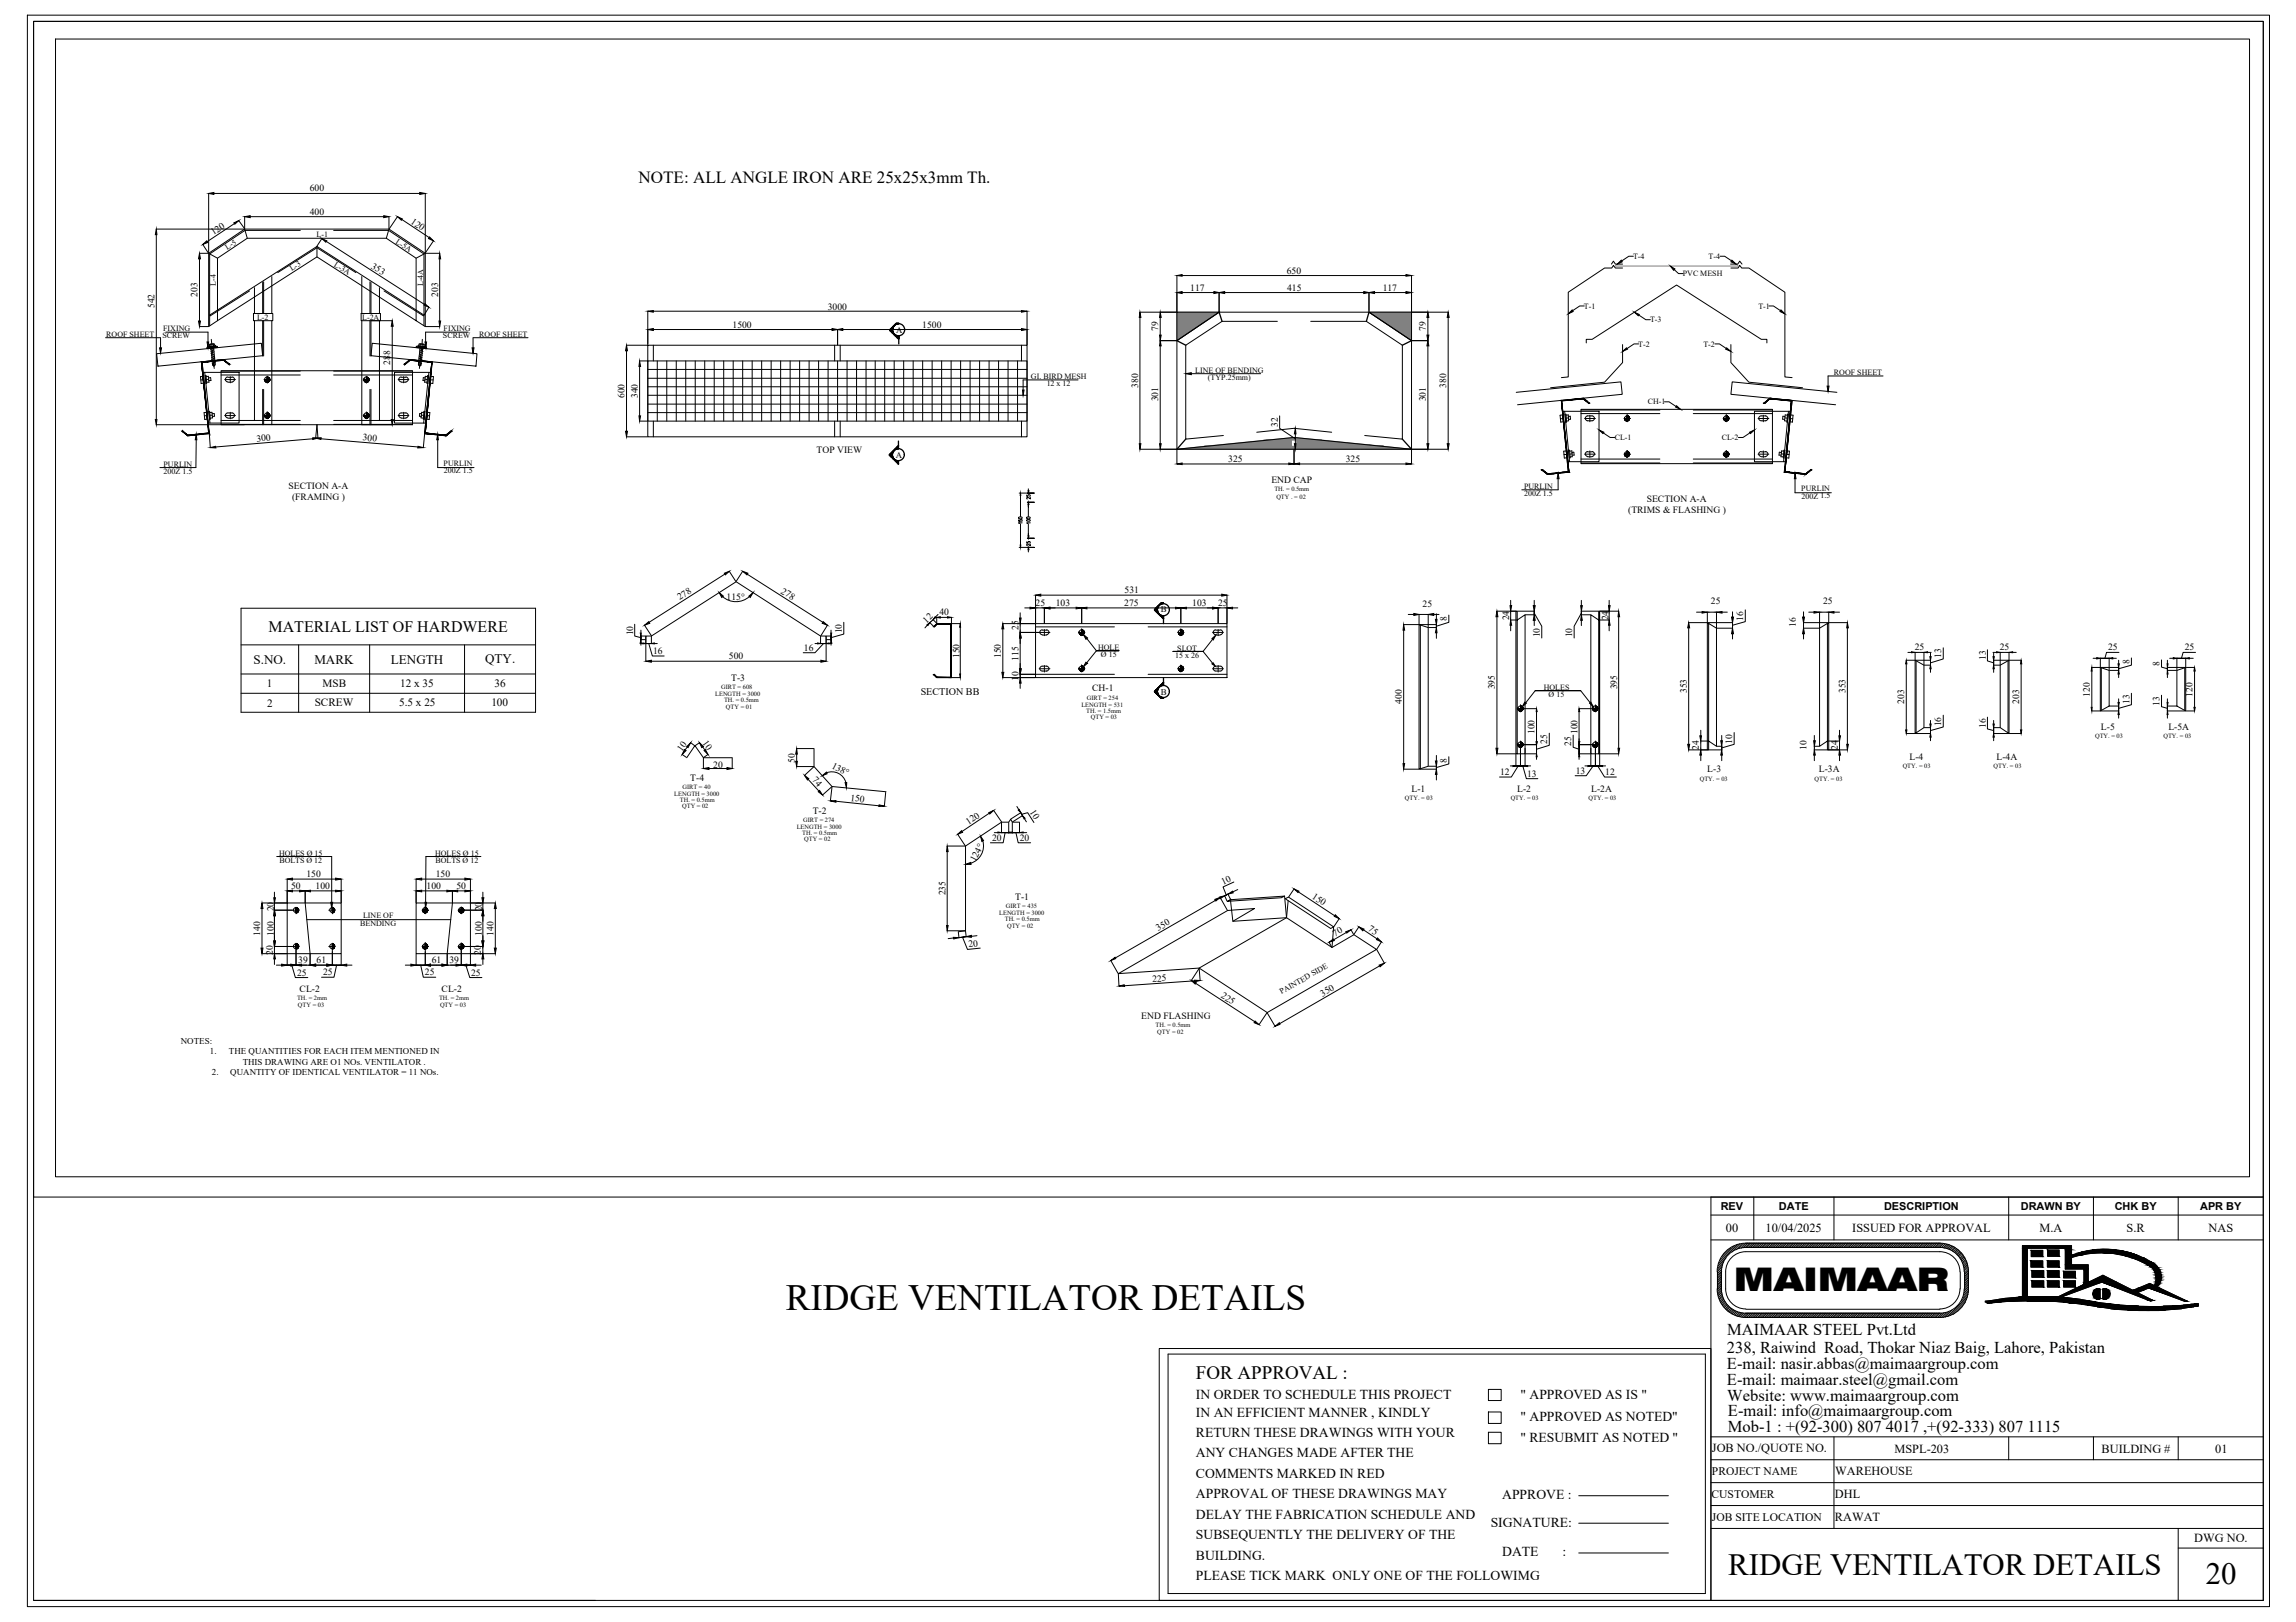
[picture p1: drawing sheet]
<svg xmlns="http://www.w3.org/2000/svg" width="297mm" height="210mm" viewBox="0 0 297 210" stroke-linecap="round" stroke-linejoin="round" font-family="sans-serif">
<defs><g id="words">
<text font-size="4.8" x="101.7" y="169.5">RIDGE VENTILATOR DETAILS</text>
<text font-size="4.2" x="224.3" y="167.1">MAIMAAR</text>
<g font-size="4">
<text x="223.6" y="203.8">RIDGE VENTILATOR DETAILS</text>
<text x="285.4" y="205">20</text>
</g>
<text font-size="2.5" x="154.7" y="178.4">FOR APPROVAL :</text>
<text font-size="2.2" x="82.6" y="23.7">NOTE: ALL ANGLE IRON ARE 25x25x3mm Th.</text>
<g font-size="2.1">
<text x="34.7" y="81.8">MATERIAL LIST OF HARDWERE</text>
<text x="223.5" y="172.8">MAIMAAR STEEL Pvt.Ltd</text>
<text x="223.4" y="175.1">238, Raiwind Road, Thokar Niaz Baig, Lahore, Pakistan</text>
<text x="223.4" y="177.2">E-mail: nasir.abbas@maimaargroup.com</text>
<text x="223.4" y="179.3">E-mail: maimaar.steel@gmail.com</text>
<text x="223.5" y="181.3">Website: www.maimaargroup.com</text>
<text x="223.5" y="183.2">E-mail: info@maimaargroup.com</text>
<text x="223.5" y="185.3">Mob-1 : +(92-300) 807 4017 ,+(92-333) 807 1115</text>
</g>
<g font-size="1.8">
<text x="154.7" y="181">IN ORDER TO SCHEDULE THIS PROJECT</text>
<text x="154.7" y="183.3">IN AN EFFICIENT MANNER , KINDLY</text>
<text x="154.7" y="186">RETURN THESE DRAWINGS WITH YOUR</text>
<text x="196.7" y="181">&quot; APPROVED AS IS &quot;</text>
<text x="196.7" y="183.9">&quot; APPROVED AS NOTED&quot;</text>
<text x="154.7" y="188.6">ANY CHANGES MADE AFTER THE</text>
<text x="154.7" y="191.3">COMMENTS MARKED IN RED</text>
<text x="196.7" y="186.6">&quot; RESUBMIT AS NOTED &quot;</text>
<text x="154.7" y="193.9">APPROVAL OF THESE DRAWINGS MAY</text>
<text x="154.7" y="196.6">DELAY THE FABRICATION SCHEDULE AND</text>
<text x="192.9" y="197.6">SIGNATURE:</text>
<text x="194.3" y="194">APPROVE :</text>
<text x="154.7" y="199.2">SUBSEQUENTLY THE DELIVERY OF THE</text>
<text x="154.7" y="201.9">BUILDING.</text>
<text x="194.3" y="201.4">DATE</text>
<text x="202.1" y="201.4">:</text>
<text x="154.7" y="204.5">PLEASE TICK MARK ONLY ONE OF THE FOLLOWIMG</text>
</g>
<g font-size="1.7">
<text x="32.8" y="85.9">S.NO.</text>
<text x="40.7" y="85.9">MARK</text>
<text x="50.6" y="85.9">LENGTH</text>
<text x="62.8" y="85.7">QTY.</text>
</g>
<g font-size="1.6">
<text x="223.3" y="159.4">00</text>
<text x="228.4" y="159.4">10/04/2025</text>
<text x="239.6" y="159.4">ISSUED FOR APPROVAL</text>
<text x="263.8" y="159.4">M.A</text>
<text x="275.1" y="159.4">S.R</text>
<text x="285.7" y="159.4">NAS</text>
<text x="221.5" y="187.8">JOB NO./QUOTE NO.</text>
<text x="237.4" y="190.9">WAREHOUSE</text>
<text x="245.1" y="188">MSPL-203</text>
<text x="271.9" y="188">BUILDING #</text>
<text x="286.6" y="188">01</text>
<text x="237.4" y="193.9">DHL</text>
<text x="237.4" y="196.8">RAWAT</text>
<text x="283.9" y="199.6">DWG NO.</text>
</g>
<g font-size="1.5">
<text x="34.5" y="89">1</text>
<text x="41.7" y="89">MSB</text>
<text x="51.8" y="89">12 x 35</text>
<text x="64" y="89">36</text>
<text x="34.6" y="91.5">2</text>
<text x="40.7" y="91.4">SCREW</text>
<text x="51.6" y="91.4">5.5 x 25</text>
<text x="63.6" y="91.4">100</text>
<text x="221.5" y="190.9">PROJECT NAME</text>
<text x="221.4" y="193.9">CUSTOMER</text>
<text x="221.5" y="196.8">JOB SITE LOCATION</text>
</g>
<g font-size="1.4">
<text x="222.6" y="156.6">REV</text>
<text x="230.2" y="156.6">DATE</text>
<text x="243.7" y="156.6">DESCRIPTION</text>
<text x="261.4" y="156.6">DRAWN BY</text>
<text x="273.6" y="156.6">CHK BY</text>
<text x="284.6" y="156.6">APR BY</text>
</g>
<text font-size="1.3" x="119.1" y="89.9">SECTION BB</text>
<g font-size="1.2">
<text x="40.1" y="27.8">400</text>
<text x="40.1" y="24.8">600</text>
<text x="53.1" y="28.8" transform="rotate(35 53.1 28.8)">120</text>
<text x="27.6" y="30.5" transform="rotate(-34 27.6 30.5)">120</text>
<text x="47.9" y="34.6" transform="rotate(33 47.9 34.6)">353</text>
<text x="166.5" y="35.4">650</text>
<text x="20" y="39.9" transform="rotate(-90 20 39.9)">542</text>
<text x="25.6" y="38.4" transform="rotate(-90 25.6 38.4)">203</text>
<text x="56.7" y="38.4" transform="rotate(-90 56.7 38.4)">203</text>
<text x="107.1" y="40.1">3000</text>
<text x="154" y="37.6">117</text>
<text x="166.5" y="37.6">415</text>
<text x="178.9" y="37.6">117</text>
<text x="50.5" y="47.2" transform="rotate(-90 50.5 47.2)">288</text>
<text x="94.8" y="42.4">1500</text>
<text x="119.3" y="42.4">1500</text>
<text x="149.8" y="42.9" transform="rotate(-90 149.8 42.9)">79</text>
<text x="184.5" y="42.9" transform="rotate(-90 184.5 42.9)">79</text>
<text x="80.8" y="51.5" transform="rotate(-90 80.8 51.5)">600</text>
<text x="82.5" y="51.5" transform="rotate(-90 82.5 51.5)">340</text>
<text x="147.3" y="50.2" transform="rotate(-90 147.3 50.2)">380</text>
<text x="149.8" y="52" transform="rotate(-90 149.8 52)">301</text>
<text x="184.5" y="52" transform="rotate(-90 184.5 52)">301</text>
<text x="187.1" y="50.2" transform="rotate(-90 187.1 50.2)">380</text>
<text x="33.2" y="57.2" transform="rotate(-5 33.2 57.2)">300</text>
<text x="46.9" y="57" transform="rotate(5 46.9 57)">300</text>
<text x="105.6" y="58.6">TOP VIEW</text>
<text x="158.9" y="59.8">325</text>
<text x="165.3" y="55.3" transform="rotate(-90 165.3 55.3)">32</text>
<text x="174.1" y="59.8">325</text>
<text x="37.3" y="63.3">SECTION A-A</text>
<text x="37.8" y="64.7">(FRAMING )</text>
<text x="164.5" y="62.5">END CAP</text>
<text x="213" y="65">SECTION A-A</text>
<text x="210.6" y="66.4">(TRIMS &amp; FLASHING )</text>
<text x="88" y="77.7" transform="rotate(-32 88 77.7)">278</text>
<text x="94" y="77.7">115°</text>
<text x="101" y="76.7" transform="rotate(33 101 76.7)">278</text>
<text x="145.5" y="76.8">531</text>
<text x="81.9" y="82.2" transform="rotate(-90 81.9 82.2)">10</text>
<text x="108.9" y="82" transform="rotate(-90 108.9 82)">10</text>
<text x="119.9" y="80.7" transform="rotate(-44 119.9 80.7)">12</text>
<text x="121.5" y="79.6">40</text>
<text x="131.8" y="81.5" transform="rotate(-90 131.8 81.5)">25</text>
<text x="134" y="78.5">25</text>
<text x="136.6" y="78.5">103</text>
<text x="145.4" y="78.5">275</text>
<text x="154.2" y="78.5">103</text>
<text x="157.6" y="78.5">25</text>
<text x="184.1" y="78.5">25</text>
<text x="187.2" y="80.4" transform="rotate(-90 187.2 80.4)">8</text>
<text x="195.2" y="80.3" transform="rotate(-90 195.2 80.3)">24</text>
<text x="199.2" y="82.5" transform="rotate(-90 199.2 82.5)">10</text>
<text x="203.4" y="82.5" transform="rotate(-90 203.4 82.5)">10</text>
<text x="208.1" y="80.3" transform="rotate(-90 208.1 80.3)">24</text>
<text x="221.3" y="78.2">25</text>
<text x="225.5" y="80.4" transform="rotate(-90 225.5 80.4)">16</text>
<text x="232.3" y="81.1" transform="rotate(-90 232.3 81.1)">16</text>
<text x="235.9" y="78.2">25</text>
<text x="84.5" y="84.6">16</text>
<text x="94.3" y="85.3">500</text>
<text x="94.6" y="88.1">T-3</text>
<text x="104" y="84.2">16</text>
<text x="124.1" y="85.2" transform="rotate(-90 124.1 85.2)">150</text>
<text x="129.5" y="85.2" transform="rotate(-90 129.5 85.2)">150</text>
<text x="131.8" y="88.2" transform="rotate(-90 131.8 88.2)">10</text>
<text x="131.8" y="85.5" transform="rotate(-90 131.8 85.5)">115</text>
<text x="141.3" y="89.5">CH-1</text>
<text x="193.4" y="89.2" transform="rotate(-90 193.4 89.2)">395</text>
<text x="209.2" y="89.2" transform="rotate(-90 209.2 89.2)">395</text>
<text x="218.2" y="89.7" transform="rotate(-90 218.2 89.7)">353</text>
<text x="238.7" y="89.7" transform="rotate(-90 238.7 89.7)">353</text>
<text x="247.7" y="84.2">25</text>
<text x="251.1" y="85.2" transform="rotate(-90 251.1 85.2)">13</text>
<text x="256.9" y="85.4" transform="rotate(-90 256.9 85.4)">13</text>
<text x="258.7" y="84.2">25</text>
<text x="272.7" y="84.2">25</text>
<text x="275.5" y="85.9" transform="rotate(-90 275.5 85.9)">8</text>
<text x="279.4" y="86.2" transform="rotate(-90 279.4 86.2)">8</text>
<text x="282.6" y="84.2">25</text>
<text x="181.3" y="91.1" transform="rotate(-90 181.3 91.1)">400</text>
<text x="198.5" y="95" transform="rotate(-90 198.5 95)">100</text>
<text x="204.1" y="95" transform="rotate(-90 204.1 95)">100</text>
<text x="246.4" y="91.1" transform="rotate(-90 246.4 91.1)">203</text>
<text x="251.1" y="94" transform="rotate(-90 251.1 94)">16</text>
<text x="256.9" y="94.2" transform="rotate(-90 256.9 94.2)">16</text>
<text x="261.2" y="91.1" transform="rotate(-90 261.2 91.1)">203</text>
<text x="270.4" y="90.2" transform="rotate(-90 270.4 90.2)">120</text>
<text x="271.8" y="94.5">L-5</text>
<text x="275.5" y="91.1" transform="rotate(-90 275.5 91.1)">13</text>
<text x="279.4" y="91.4" transform="rotate(-90 279.4 91.4)">13</text>
<text x="280.5" y="94.5">L-5A</text>
<text x="283.7" y="90.2" transform="rotate(-90 283.7 90.2)">120</text>
<text x="88.2" y="97.3" transform="rotate(-55 88.2 97.3)">10</text>
<text x="89.3" y="101">T-4</text>
<text x="90.8" y="96.2" transform="rotate(55 90.8 96.2)">10</text>
<text x="92.3" y="99.3">20</text>
<text x="102.8" y="98.7" transform="rotate(-90 102.8 98.7)">50</text>
<text x="105" y="101" transform="rotate(48 105 101)">74</text>
<text x="107.5" y="99.3" transform="rotate(27 107.5 99.3)">138°</text>
<text x="187.2" y="98.7" transform="rotate(-90 187.2 98.7)">8</text>
<text x="194.1" y="100.3">12</text>
<text x="197.6" y="100.5">13</text>
<text x="200.2" y="96.2" transform="rotate(-90 200.2 96.2)">25</text>
<text x="203.3" y="96.5" transform="rotate(-90 203.3 96.5)">25</text>
<text x="203.9" y="100.1">13</text>
<text x="207.7" y="100.3">12</text>
<text x="219.8" y="97.1" transform="rotate(-90 219.8 97.1)">24</text>
<text x="220.9" y="99.9">L-3</text>
<text x="224.1" y="96.2" transform="rotate(-90 224.1 96.2)">10</text>
<text x="233.7" y="97" transform="rotate(-90 233.7 97)">10</text>
<text x="235.3" y="99.9">L-3A</text>
<text x="237.8" y="97.1" transform="rotate(-90 237.8 97.1)">24</text>
<text x="247" y="98.3">L-4</text>
<text x="258.3" y="98.3">L-4A</text>
<text x="105.1" y="105.3">T-2</text>
<text x="110" y="103.6" transform="rotate(7 110 103.6)">150</text>
<text x="125.3" y="106.8" transform="rotate(-34 125.3 106.8)">120</text>
<text x="133.2" y="105.1" transform="rotate(58 133.2 105.1)">10</text>
<text x="182.6" y="102.5">L-1</text>
<text x="196.3" y="102.5">L-2</text>
<text x="205.9" y="102.5">L-2A</text>
<text x="39.7" y="113.5">150</text>
<text x="56.4" y="113.5">150</text>
<text x="126.2" y="111.6" transform="rotate(-62 126.2 111.6)">124°</text>
<text x="128.3" y="108.8">20</text>
<text x="131.9" y="108.8">20</text>
<text x="35.4" y="118" transform="rotate(-90 35.4 118)">20</text>
<text x="37.7" y="115">50</text>
<text x="40.8" y="115">100</text>
<text x="55.2" y="115">100</text>
<text x="59" y="115">50</text>
<text x="62.3" y="118" transform="rotate(-90 62.3 118)">20</text>
<text x="122.3" y="115.9" transform="rotate(-90 122.3 115.9)">235</text>
<text x="131.3" y="116.4">T-1</text>
<text x="158.2" y="114.5" transform="rotate(-26 158.2 114.5)">10</text>
<text x="169.7" y="116.2" transform="rotate(33 169.7 116.2)">150</text>
<text x="33.6" y="121.1" transform="rotate(-90 33.6 121.1)">140</text>
<text x="35.3" y="123.5" transform="rotate(-90 35.3 123.5)">20</text>
<text x="35.4" y="121.1" transform="rotate(-90 35.4 121.1)">100</text>
<text x="38.6" y="124.6">39</text>
<text x="41" y="124.6">61</text>
<text x="55.9" y="124.6">61</text>
<text x="58.2" y="124.6">39</text>
<text x="62.2" y="123.5" transform="rotate(-90 62.2 123.5)">20</text>
<text x="62.3" y="121.1" transform="rotate(-90 62.3 121.1)">100</text>
<text x="63.8" y="121.1" transform="rotate(-90 63.8 121.1)">140</text>
<text x="125.3" y="122.6" transform="rotate(-6 125.3 122.6)">20</text>
<text x="149.8" y="120.5" transform="rotate(-30 149.8 120.5)">350</text>
<text x="172.7" y="121.2" transform="rotate(-30 172.7 121.2)">70</text>
<text x="176.9" y="120.4" transform="rotate(34 176.9 120.4)">75</text>
<text x="38.4" y="126.3">25</text>
<text x="38.8" y="128.4">CL-2</text>
<text x="41.8" y="126.2">25</text>
<text x="55" y="126.2">25</text>
<text x="57.1" y="128.4">CL-2</text>
<text x="60.9" y="126.3">25</text>
<text x="147.6" y="131.8">END FLASHING</text>
<text x="149.1" y="127.1" transform="rotate(-3 149.1 127.1)">225</text>
<text x="157.9" y="129" transform="rotate(33 157.9 129)">225</text>
<text x="171.1" y="129" transform="rotate(-30 171.1 129)">350</text>
<text x="23.4" y="135.1">NOTES:</text>
<text x="27.2" y="136.5">1.</text>
<text x="29.6" y="136.5">THE QUANTITIES FOR EACH ITEM MENTIONED IN</text>
<text x="31.4" y="137.8">THIS DRAWING ARE O1 NOs. VENTILATOR .</text>
<text x="27.4" y="139.1">2.</text>
<text x="29.8" y="139.1">QUANTITY OF IDENTICAL VENTILATOR = 11 NOs.</text>
</g>
<g font-size="1.1">
<text x="115.9" y="43.1">A</text>
<text x="115.9" y="59.2">A</text>
<text x="150.2" y="79.3">B</text>
<text x="150.2" y="89.9">B</text>
</g>
<g font-size="1">
<text x="29.4" y="32.4" transform="rotate(-32 29.4 32.4)">L-5</text>
<text x="37.7" y="35.1" transform="rotate(-32 37.7 35.1)">L-3</text>
<text x="41" y="30.7">L-1</text>
<text x="43.2" y="34.4" transform="rotate(32 43.2 34.4)">L-3A</text>
<text x="51.1" y="31.4" transform="rotate(33 51.1 31.4)">L-5A</text>
<text x="211.3" y="33.5">T-4</text>
<text x="217.7" y="35.7">PVC MESH</text>
<text x="221.1" y="33.5">T-4</text>
<text x="27.9" y="37" transform="rotate(-90 27.9 37)">L-4</text>
<text x="33.3" y="41.4">L-2</text>
<text x="46.8" y="41.4">L-2A</text>
<text x="54.8" y="37.1" transform="rotate(-90 54.8 37.1)">L-4A</text>
<text x="204.9" y="40">T-1</text>
<text x="213.5" y="41.7">T-3</text>
<text x="227.5" y="40">T-1</text>
<text x="13.7" y="43.6">ROOF SHEET</text>
<text x="21" y="43.8">SCREW</text>
<text x="21.1" y="42.9">FIXING</text>
<text x="57.3" y="43.8">SCREW</text>
<text x="57.4" y="42.9">FIXING</text>
<text x="62" y="43.6">ROOF SHEET</text>
<text x="211.9" y="44.8">T-2</text>
<text x="220.4" y="44.8">T-2</text>
<text x="133.4" y="49">GI. BIRD MESH</text>
<text x="135.4" y="50">12 x 12</text>
<text x="154.6" y="48.2">LINE OF BENDING</text>
<text x="156.3" y="49.2">(TYP.25mm)</text>
<text x="213.2" y="52.3">CH-1</text>
<text x="237.3" y="48.5">ROOF SHEET</text>
<text x="208.9" y="57">CL-1</text>
<text x="222.7" y="57">CL-2</text>
<text x="21.2" y="60.4">PURLIN</text>
<text x="21.2" y="61.3">200Z 1.5</text>
<text x="57.4" y="60.3" transform="rotate(-1 57.4 60.3)">PURLIN</text>
<text x="57.4" y="61.3">200Z 1.5</text>
<text x="197.2" y="63.3">PURLIN</text>
<text x="197.2" y="64.2">200Z 1.5</text>
<text x="233" y="63.6" transform="rotate(-1 233 63.6)">PURLIN</text>
<text x="233.1" y="64.5" transform="rotate(-1 233.1 64.5)">200Z 1.5</text>
<text x="142.1" y="84.1">HOLE</text>
<text x="142.4" y="85">Ø 15</text>
<text x="152" y="85.1">15 x 26</text>
<text x="152.3" y="84.2">SLOT</text>
<text x="199.7" y="89.3">HOLES</text>
<text x="200.3" y="90.2">Ø 15</text>
<text x="36.1" y="110.7">HOLES Ø 15</text>
<text x="36.1" y="111.6">BOLTS Ø 12</text>
<text x="56.3" y="110.7">HOLES Ø 15</text>
<text x="56.3" y="111.6">BOLTS Ø 12</text>
<text x="46.6" y="119.8">BENDING</text>
<text x="47" y="118.8">LINE OF</text>
<text x="165.8" y="128.7" transform="rotate(-30 165.8 128.7)">PAINTED SIDE</text>
</g>
<g font-size=".8">
<text x="164.9" y="63.6">TH. = 0.5mm</text>
<text x="165.1" y="64.5">QTY . = 02</text>
<text x="93.3" y="89.2">GIRT = 608</text>
<text x="92.5" y="90.1">LENGTH = 3000</text>
<text x="93.7" y="90.9">TH. = 0.5mm</text>
<text x="93.9" y="91.8">QTY = 01</text>
<text x="139.9" y="91.5">LENGTH = 531</text>
<text x="140.5" y="92.3">TH. = 1.5mm</text>
<text x="140.6" y="90.6">GIRT = 254</text>
<text x="141.1" y="93.1">QTY = 03</text>
<text x="271" y="95.6">QTY. = 03</text>
<text x="279.9" y="95.6">QTY. = 03</text>
<text x="219.9" y="101">QTY. = 03</text>
<text x="234.8" y="101">QTY. = 03</text>
<text x="246.2" y="99.4">QTY. = 03</text>
<text x="257.9" y="99.4">QTY. = 03</text>
<text x="87.2" y="103">LENGTH = 3000</text>
<text x="88" y="103.8">TH. = 0.5mm</text>
<text x="88.3" y="104.6">QTY = 02</text>
<text x="88.3" y="102.1">GIRT = 40</text>
<text x="103.1" y="107.2">LENGTH = 3000</text>
<text x="103.9" y="106.4">GIRT = 274</text>
<text x="181.8" y="103.5">QTY. = 03</text>
<text x="195.4" y="103.5">QTY. = 03</text>
<text x="205.5" y="103.5">QTY. = 03</text>
<text x="103.8" y="108">TH. = 0.5mm</text>
<text x="104" y="108.9">QTY = 02</text>
<text x="129.3" y="118.4">LENGTH = 3000</text>
<text x="130" y="119.2">TH. = 0.5mm</text>
<text x="130.1" y="117.5">GIRT = 435</text>
<text x="130.3" y="120">QTY = 02</text>
<text x="38.4" y="129.5">TH. = 2mm</text>
<text x="38.6" y="130.3">QTY = 03</text>
<text x="56.8" y="129.5">TH. = 2mm</text>
<text x="56.9" y="130.3">QTY = 03</text>
<text x="149.5" y="132.9">TH. = 0.5mm</text>
<text x="149.7" y="133.8">QTY = 02</text>
</g>
</g></defs>
<!-- layer: PDF2_HATCH -->
<g fill="#808080" stroke="#808080" stroke-width=".13">
<path d="M163.9 57l3.5-.4 3.6 .4z"/>
<path d="M152.3 40.4h5.4l-5.4 3.7z"/>
<path d="M177.1 40.4h5.5v3.7z"/>
<path d="M167.8 57l11.2 .8-8-.8zM167.8 57l11.2 .8h-11.2z"/>
<path d="M163.9 57l3.2 .8v-.8zM155.8 57.8l8.1-.8 3.2 .8z"/>
<path d="M155.8 57.8l26.8 .3-3.6-.3zM152.3 58.1l3.5-.3 26.8 .3z"/>
</g>
<!-- layer: PDF2_Seal-L -->
<path d="M132 70.5h.1l-.1 .3zM132 63.8l.1 .3h-.1zM133 69.4h.1l-.1 .3zM133 70.8l.1 .3h-.1zM133 63.5h.1l-.1 .3zM133 65l.1 .3h-.1z" fill="#000" stroke="#000" stroke-width=".13"/>
<!-- layer: PDF3_COLD -->
<g fill="none" stroke="#000" stroke-width=".13">
<path d="M27 32.8l1.1 .6M28.1 33.4l3.9-2.6h18l3.8 2.6v8.1l-12.8-8.3-12.9 8.3zM31.7 29.6l.3 1.2M34 36.5v4.1M34.1 36.5v4.1M35.9 35.3l5.1-3.2 5 3.2M38.8 29.8h-7.1l-4.6 3.1v9.2M41 31.9l13.8 8.9v.1l-5.1-3.3M41 31.9v1.3M41 31.9l-13.9 8.9 .1 .1 5.1-3.3M43.2 29.8h7.1l4.5 3.1v9.2M47.9 36.5v4.1"/>
<path d="M48 36.5v4.1M50.3 29.6l-.3 1.2M55 32.8l-1.2 .6M209.9 34.7h-.9l-.3-.4-.2 .4h-.9l-4.7 3.1v11l-.9 .1M223.9 34.7h1l.2-.4 .2 .4h1l4.6 3.1v11l.9 .1M28.1 41.5l-1.1 .8v-9.5l4.7-3.2h18.6l4.7 3.2v9.5l-1.2-.8M28.6 54.4h10.2M28.6 48.5h10.2M28.6 48h10.2M28.6 54.9h10.2M34 41.5v4.6M34 50.4v4.6"/>
<path d="M34.1 41.5v4.6M34.1 50.4v4.6M43.2 54.4h10.2M43.2 48.5h10.2M43.2 48h10.2M43.2 54.9h10.2M47.9 41.5v4.6M47.9 50.4v4.6M48 41.5v4.6M48 50.4v4.6M83.8 44.7h49.1v11.8h-49.1zM84.5 44.7v2"/>
<path d="M84.5 54.5v2M108 44.7v2M108 54.5v2M108.7 44.7v2M108.7 54.5v2M132.2 44.7v2M132.2 54.5v2M152.3 44.1l5.4-3.7h19.4l5.5 3.7v14l-15.2-1.5-15.1 1.5zM162.6 55.9l4.8-.5 4.9 .5M165.3 41.6h-7.2l-4.7 3.1v12.1l4.9-.4M169.6 41.6h7.2l4.6 3.1v12.1l-4.8-.4M204.5 59.4h10.2"/>
<path d="M204.5 53.5h10.2M204.5 53.1h10.2M204.5 59.9h10.2M205.2 44.4v-.5h.8l10.9-7 11 7h.7v.5M209.9 44.6v2.3l-2.3 2.6-7 .7M219.1 59.4h10.2M219.1 53.5h10.2M219.1 53.1h10.2M219.1 59.9h10.2M223.9 44.6v2.3l2.4 2.6 6.9 .7M83.6 82.8v-.5h.7l10.9-7 11 7h.7v.5M88.8 98.1l1.1-1.6 1.1 1.6h3.7"/>
<path d="M105.3 96.9v2.3l2.3 2.6 7 .7M120.8 81.1l.4-.4h1.9v7h-1.9l-.4-.4 .4 .3h1.8v-6.8h-1.8zM134 80.7h24.7v7h-24.7zM134 87.3h10.2M134 81.1h10.2M134.4 81.8h1.4M134.4 86.5h1.4M134.8 86.2a.32 .32 0 0 0-.3 .3 .32 .32 0 0 0 .3 .3M134.8 81.5a.32 .32 0 0 0-.3 .3 .32 .32 0 0 0 .3 .3M134.9 86.2h.5M134.9 86.8h.5M134.9 82.2h.5"/>
<path d="M134.9 81.5h.5M135.1 81.5v.8M135.1 86.1v.9M135.4 86.2a.32 .32 0 0 1 .3 .3 .32 .32 0 0 1-.3 .3M135.4 81.5a.32 .32 0 0 1 .3 .3 .32 .32 0 0 1-.3 .3M148.5 87.3h10.2M148.5 81.1h10.2M156.9 81.8h1.4M156.9 86.5h1.4M157.3 81.5a.32 .32 0 0 0-.3 .3 .32 .32 0 0 0 .3 .3M157.3 82.2h.5M157.3 81.5h.5"/>
<path d="M157.6 81.5v.8M157.6 86.1v.9M157.8 86.2h-.5a.32 .32 0 0 0-.3 .3 .32 .32 0 0 0 .3 .3h.5M157.9 81.5a.32 .32 0 0 1 .3 .3 .32 .32 0 0 1-.3 .3M157.9 86.2a.32 .32 0 0 1 .3 .3 .32 .32 0 0 1-.3 .3M183.6 80.8l1.2 .4v18l-1.2 .3zM183.8 80.9v18.6M196.3 80.2l1-.6v18h-1.2v-18.5h.2v18.5M206.8 80.2l-1-.6v18h1.2v-18.5h-.2v18.5M221.1 80.7v16.3h-.2v-16.4l1.2 .7v15.3l-1-.7M236.4 80.7v16.3h.2v-16.4l-1.2 .7v15.3l1-.7M247.8 85.4l1.1 .7v8.1l-1.1 .7z"/>
<path d="M247.9 85.5v9.3M258.8 86.1l1.1-.7v9.5l-1.1-.7zM259.8 85.5v9.3M271.7 86.4l1.2 .4v4.6l-1.2 .6zM271.9 86.4v5.5M281.6 86.8l1.2-.4v5.6l-1.2-.6zM282.6 86.4v5.5M37.2 116.9h6.9v6.5h-6.9zM39.5 116.9l.6 6.5M53.8 116.9h7.1v6.5h-7.1zM58.5 116.9l-.6 6.5M131.9 106.4h-.9l-.2-.4-.3 .4h-.9l-4.7 3.1v11l-.9 .1"/>
<path d="M159.2 116.6l.3 2.6 6.9-.4 5.9 3.8 2.9-1.6 2.9 1.9-14.2 8.1-8.8-5.7-10.4 .7 14.1-8.2 3.5-.2-2.8 1.6M166.2 116l-.4 .2-7 .4 .4-.2 7-.4 .2 2.8-11.3 6.5M166.7 116.6l-.3 2.2M172.5 119.9l-5.8-3.8-.4 .2 5.9 3.9 .3-.3-.2 2.7"/>
</g>
<!-- layer: PDF3_PANEL -->
<path d="M20.3 45.8l13.5-1.4 .2 1.6-13.6 1.4zM48.2 44.4l13.5 1.4-.1 1.6-13.6-1.4zM196.2 50.8l13.5-1.4 .2 1.6-13.6 1.4M237.6 50.8l-13.5-1.4-.2 1.6 13.6 1.4" fill="none" stroke="#000" stroke-width=".13"/>
<!-- layer: Purlan -->
<g fill="none" stroke="#000" stroke-width=".13">
<path d="M32.9 37.2v3.4M35.2 35.8v4.8M46.8 35.8v4.8M49.1 37.2v3.4M208.5 34.2l.2-.4 .3 .4h.9M223.9 34.2h.9l.3-.4 .3 .4M26.1 46.8l2.8-.3 .8 .6v.1l-.8-.6-2.8 .3 1 9.2-2.8 .3-.7-.6v-.1l.7 .6 2.7-.3zM28.6 48h24.8v7h-24.8zM32.9 41.5v12.9M35.2 41.5v13.5M46.8 41.5v13.5M49.1 41.5v12.9"/>
<path d="M52.3 47.1l.7-.6 2.9 .3-.9 9.2 2.7 .3 .7-.6v.1l-.7 .6-2.8-.3 1-9.2-2.8-.3-.7 .6zM202 51.8l2.9-.3 .7 .7-.8-.6-2.8 .3 1 9.2-2.8 .3-.7-.6 .7 .5 2.7-.2zM204.5 53h24.8v7h-24.8zM228.2 52.2l.8-.7 2.8 .3-.9 9.3 2.7 .2 .7-.5-.7 .6-2.8-.3 1-9.2-2.8-.3z"/>
</g>
<!-- layer: PDF2_0 -->
<path d="M209 34.4h15.9" fill="none" stroke="#b85c5c" stroke-width=".13"/>
<!-- layer: PDF2_Seal-L -->
<g fill="none" stroke="#000" stroke-width=".13">
<path d="M131.8 67.3v.2h.1a.18 .18 0 0 1 .2-.3 .16 .16 0 0 1 .1 .3M131.8 67a.27 .27 0 0 1 .4 .1l-.2 .1zM131.9 70.8h1.9h-.9M131.9 63.8h1.9h-.9M132 64.1v2.8M132 67.8v2.7M132.2 67.7h-.4h.1M132.8 67.3l.4-.1 .1 .1a.25 .25 0 0 1-.3 .2 .25 .25 0 0 1-.2-.2zM132.8 66.9h.4l.1 .1a.24 .24 0 0 1-.3 .2 .24 .24 0 0 1-.2-.3zM132.8 70.1v.2h.2a.15 .15 0 0 1 .1-.2 .15 .15 0 0 1 .2 .1l-.1 .1M132.8 64.1v.1h.2a.15 .15 0 0 1 .1-.2 .15 .15 0 0 1 .2 .1l-.1 .1M132.9 69.7h.9h-.9"/>
<path d="M132.9 65h.9h-.9M133 67.8v1.6v-.3M133 65.6v-.3v1.6M133 63.3v.2M133 71.1v.3M133.3 67.7h-.5h.1M133.3 70.4v.2l-.3-.2a.12 .12 0 0 0-.2 .1 .12 .12 0 0 0 .1 .1M133.3 64.4v.2l-.2-.2a.15 .15 0 0 0-.2 0 .15 .15 0 0 0-.1 .1l.1 .1"/>
</g>
<!-- layer: PDF2_Layer2 -->
<g fill="none" stroke="#000" stroke-width=".13">
<path d="M46.8 55h1.2M83.8 46.7h49.1v7.8h-49.1zM83.8 47.8h49.1M83.8 49h49.1M83.8 50.1h49.1M83.8 51.2h49.1M83.8 52.3h49.1M83.8 53.4h49.1M85 46.7v7.8M86.3 46.7v7.8M87.5 46.7v7.8M88.7 46.7v7.8"/>
<path d="M89.9 46.7v7.8M91.2 46.7v7.8M92.4 46.7v7.8M93.6 46.7v7.8M94.9 46.7v7.8M96.1 46.7v7.8M97.3 46.7v7.8M98.5 46.7v7.8M99.8 46.7v7.8M101 46.7v7.8M102.2 46.7v7.8M103.4 46.7v7.8"/>
<path d="M104.7 46.7v7.8M105.9 46.7v7.8M107.1 46.7v7.8M108.4 46.7v7.8M109.6 46.7v7.8M110.8 46.7v7.8M112 46.7v7.8M113.2 46.7v7.8M114.5 46.7v7.8M115.7 46.7v7.8M116.9 46.7v7.8M118.1 46.7v7.8"/>
<path d="M119.4 46.7v7.8M120.6 46.7v7.8M121.8 46.7v7.8M123 46.7v7.8M124.3 46.7v7.8M125.5 46.7v7.8M126.7 46.7v7.8M128 46.7v7.8M129.2 46.7v7.8M130.4 46.7v7.8M131.6 46.7v7.8"/>
</g>
<!-- layer: PDF2_DIM -->
<path d="M152.3 40.4h5.4l-5.4 3.7zM177.1 40.4h5.5v3.7zM140.6 82.6l1.2 1.6h3h-3l-1.2 1.5M156.9 82.7l-1.3 1.6h-3.8h3.8l1.3 1.5M198.6 89.4h2.9h-2.9l-1.2 1.5M204.5 89.4h-3h3l1.2 1.5M39.7 119h18.6" fill="none" stroke="#000" stroke-width=".13"/>
<!-- layer: PDF2_SEAL-TXT -->
<g fill="none" stroke="#000" stroke-width=".17">
<path d="M115 58.9h.4h-.3M115.1 42.7h.4h-.4M115.1 42.7h.4h-.4l1.1 1.2M115.1 58.8h.3h-.3M115.1 58.9h.3h-.3M115.1 42.6h.4h-.3M115.1 59h.4M115.1 58.8h.4M115.2 42.8h.3M115.2 58.7h.3h-.2M115.2 58.7h.3M115.2 42.9h.3"/>
<path d="M115.3 42.9h.2h-.2M115.3 58.6h.2h-.2M115.3 59.1h.2h-.2M115.3 42.5h.2h-.2M115.3 42.5h.2M115.3 59.2h.2M115.3 58.6h.2M115.3 42.4h.2h-.1M115.3 58.6h.2h-.1M115.4 42.4h.2h-.2M115.4 58.5h.1h-.1M115.4 42.3h.2h-.1"/>
<path d="M115.4 58.5h.2h-.1M115.5 42.6h-.3h.3M115.5 42.8h-.4h.4M115.5 59h-.3h.3M115.5 59.1h-.2h.2M115.5 43h-.2h.2M115.5 43.1h.1M115.5 58.4h.1M115.5 59.2h-.1h.1M115.5 43.2h.1M115.6 43h-.2h.2M115.6 43.1h-.2h.2"/>
<path d="M115.6 43.2h.1M115.6 58.3h.1M115.6 59.2h-.2h.2M115.6 59.3h-.1h.1M115.6 59.4h.1M115.6 42.2h.1M115.6 42.3h-.1h.1M115.6 42.1h.1M115.7 43.3h.1M115.7 59.4h-.1h.1M115.7 58.2h.1M115.7 59.5h-.1h.1"/>
<path d="M115.7 43.4h.2M115.7 58.2h.2M115.8 42.1h-.1h.1M115.8 43.3h-.1h.1M115.8 59.5h-.1h.1M115.8 59.5h-.1h.2M115.8 58.1h.2M115.9 42h-.1h.1M115.9 58.1h.3h-.3M115.9 59.7h.3M115.9 42h.2M115.9 43.4h-.1h.1"/>
<path d="M115.9 58h.3h-.3M115.9 58.1h-.1h.1M115.9 59.6h-.1h.1M115.9 42h-.1h.2M115.9 43.5h.4M115.9 43.6h.4h-.3M115.9 58h.3h-.2M116 43.4h-.2h.2M116 43.6h.3h-.3M116 57.9h.2h-.2M116 59.6h-.2h.2M116 43.7h.3h-.2"/>
<path d="M116 57.9h.2h-.1M116.1 43.5h-.2h.4v1M116.1 57.8h.1h-.1M116.1 57.8h.1M116.1 41.9h-.2h.4M116.2 43.8h.1M116.2 57.7h.1M116.2 57.7l-1.2 1.2 1.2 1.1v-.3h-.3h.2M116.2 59.7h-.3h.3M116.2 59.8h-.2h.2M116.2 59.9h-.1h.1M116.2 60h-.1h.1"/>
<path d="M116.2 57.1v1h-.4M116.3 41.8h-.4h.4M116.3 41.9h-.4h.4M116.3 43.7h-.2h.2M116.1 60h.1M149.4 78.9h.3h-.4l1.2 1.2M149.4 79h.3h-.3M149.4 78.8h.4h-.3M149.4 79h.3M149.5 78.8h.3h-.3M149.5 79.1h.3h-.3M149.5 78.7h.3"/>
<path d="M149.5 78.7h.3h-.2M149.5 79.1h.3h-.2M149.6 78.6h.2h-.2M149.6 79.2h.2M149.6 78.6h.2h-.1M149.6 79.2h.2h-.1M149.7 79.3h.1h-.1M149.7 78.5h.1M149.7 78.8h-.3h.3M149.7 78.9h-.3h.3M149.7 79.3h.1M149.8 79h-.3h.3"/>
<path d="M149.8 79.3h.1h-.1M149.8 78.5h.1M149.8 78.4h.1M149.8 79.4h.1M149.8 78.4h.2M149.9 79.5h.1M149.9 78.3h.1M149.9 78.3h.2M150 78.2h.1M150 79.6h.1M150 78.2h.2M150.1 78.2h.1"/>
<path d="M150.1 79.6h.2M150.1 79.6h-.1h.1M150.1 79.7h.4v1M150.1 78.1h.4h-.3M150.1 79.6h.1M150.1 79.7h.4h-.3M150.2 78h.3h-.3M150.2 79.8h.3M150.3 78.2h-.2h.2M150.4 79.9h.1h-.1M150.4 80h.1M150.4 78.1h-.3h.4"/>
<path d="M150.5 79.8h-.2h.2M150.5 79.9h-.2h.2M150.5 79.9h-.1h.1M149.4 89.5h.3M149.4 89.6h.4h-.3M149.5 89.6h.3h-.3M149.5 89.3h.3h-.3M149.5 89.7h.3h-.3M149.5 89.3h.3M149.7 89.8h.1M149.7 89.9h.1M149.7 89.5h-.3h.3"/>
<path d="M149.7 89.4h-.3h.3M149.8 89.8h-.2h.2M149.8 89.7h-.3h.3M149.8 89.4h-.3h.3M149.8 89h.1h-.1M149.8 89.9h.1M149.8 90h.1M149.8 89.2h-.2h.2M149.8 89.2h-.1h.1M149.8 89.1h-.1h.1M149.8 89h.1M149.8 89.1h.1"/>
<path d="M149.8 89h.2M149.8 90h.2M149.9 90.1h.1M149.9 90.1h.2M150 88.9h.1M150 90.1h.1M150 90.2h.2M150.1 90.2h.1M150.1 88.7h.2M150.1 88.8h-.1h.1M150.1 90.3h.4h-.3M150.1 88.8h.1"/>
<path d="M150.1 88.7h.4M150.2 90.4h.3h-.3M150.3 90.2h-.2h.2M150.4 88.4h.1h-.1M150.4 88.4h.1M150.4 90.3h-.3h.4M150.5 80h.1M150.5 88.3l-1.2 1.2h.4h-.3M150.5 88.6h-.3h.3M150.5 88.6h-.2h.2M150.5 88.5h-.2h.2M150.5 88.5h-.1h.1"/>
<path d="M150.5 88.4h.1M150.5 87.7v1h-.4"/>
<circle cx="116.2" cy="58.8" r=".78"/>
<circle cx="116.3" cy="42.7" r=".78"/>
<circle cx="150.5" cy="78.9" r=".78"/>
<circle cx="150.5" cy="89.5" r=".78"/>
</g>
<path d="M116.2 57.7h.1zM116.2 60h.1zM150.5 80l.1 .1zM150.5 88.3h.1z" fill="#000" stroke="#000" stroke-width=".13"/>
<!-- layer: PDF2_0 -->
<path d="M159.1 116.4l.1-.1 .1 .1-.1 .1z" fill="#000" stroke="#000" stroke-width=".13"/>
<path d="M152.3 44.1l1.1 .6M153.4 56.8l-1.1 1.3M157.7 40.4l.4 1.2M177.1 40.4l-.3 1.2M181.4 56.8l1.2 1.3M182.6 44.1l-1.2 .6" fill="none" stroke="#000" stroke-width=".17"/>
<!-- layer: Bolt -->
<g fill="#000" stroke="#000" stroke-width=".13">
<path d="M209.2 34.2l.5-.5 .2 .2zM216.1 34.4l.6 .4-.2 .2zM224.1 33.7l.5 .5-.7-.3zM20.6 45h.3l-.1 .7zM25.4 56.2l.1 .7h-.2zM26.8 44.3h.2l-.1 .7zM55 44.3h.2l-.1 .7zM56.6 56.2l.1 .7h-.2zM61.1 45h.2l-.1 .7zM132.3 50.5h.2l-.1 .7zM153.4 48.4l.7-.2v.3zM202.9 40.6l.5-.5 .1 .2z"/>
<path d="M206.9 55.6l.6 .3-.1 .2zM209.9 45.5l.5-.5 .2 .2zM211.4 40.4l.7 .3-.2 .2zM216.9 52.5l.5 .5-.6-.3zM223.4 45l.5 .5-.6-.3zM226.3 55.9l.7-.3-.5 .5zM230.4 40.1l.5 .5-.6-.3zM236.4 50h.2l-.1 .6zM201.6 61.3l.1 .6h-.2zM232.2 61.3l.2 .6h-.3zM42.8 116.8h.2l-.1 .7zM55 116.8h.2l-.1 .7z"/>
</g>
<g fill="none" stroke="#000" stroke-width=".13">
<path d="M205 39.6h-.6l-.9 .6M211.3 33.2h-.6l-.9 .6M216.6 34.9l.6 .5h.5M222.5 33.2h.6l.9 .6M228.8 39.6h.6l.9 .6M13.7 43.7h7.1M20.8 43.7v1.3M21.4 43h5.5v1.3M25.4 56.9l-.1 3.6h-4.6M25.9 48.7h.3l.1 .9h-.3zM26 49.2h.3M26.3 48.2h4.6v6.6h-4z"/>
<path d="M26.4 53.4h.3l.1 .8-.3 .1zM26.5 48.2l.7 6.6M26.5 48.6h.2v1zM26.7 48.7h.3v.8h-.3M26.7 53.8h-.3M27 48.9h.2l.1 .3h-.3M27 53.3l.1-.1 .1 1h-.1zM27 49.1h-.3M27.1 53.4h.3l.1 .7h-.3M27.2 53.7h.3M27.5 53.5h.2l.1 .4h-.3M29.1 53.8h1.4"/>
<path d="M29.1 49.1h1.4M29.5 53.4a.32 .32 0 0 0-.3 .4 .32 .32 0 0 0 .3 .3M29.5 48.8a.32 .32 0 0 0-.3 .3 .32 .32 0 0 0 .3 .3M29.5 53.4h.5M29.5 54.1h.5M29.5 49.5h.5M29.5 48.8h.5M29.8 48.7v.8M29.8 53.4v.8M30 53.4a.32 .32 0 0 1 .3 .4 .32 .32 0 0 1-.3 .3M30 48.8a.32 .32 0 0 1 .3 .3 .32 .32 0 0 1-.3 .3M32.8 40.6h2.5v.9h-2.5z"/>
<path d="M34.1 53.8h.9M34.1 49.1h.9M34.2 53.8h.1M34.2 53.8h.2l-.1 .1M34.2 49.1l.1 .1M34.3 49.1v.1l.1-.1-.1 .2 .2-.2-.2 .2 .2-.2-.2 .3M34.4 49.4l.4-.4-.4 .4M34.4 49.4l.5-.4-.5 .4M34.4 53.8l-.1 .1M34.4 53.8l-.1 .1 .2-.1M34.5 53.8l-.2 .2M34.6 53.4h.1"/>
<path d="M34.6 54.1h.1M34.6 48.8h.1M34.6 49.5h.1M34.6 53.5l.1-.1-.1 .2 .1-.1-.1 .1 .1-.1M34.6 48.7v.9M34.6 53.4v.8M34.6 48.8h.1l-.1 .1 .1-.1M34.6 49l.1-.1-.1 .1M34.7 54.1l.2-.2-.2 .2M34.7 49.5l.2-.3zM34.7 48.8l-.1 .2M34.7 54l.2-.1-.2 .2"/>
<path d="M34.7 53.5l-.1 .2M34.7 53.5l-.1 .2 .2-.2M34.8 53.5l-.4 .5 .4-.5M34.8 53.5l-.2 .2M34.8 48.9l-.2 .2M34.8 53.6l-.4 .4M34.8 48.9l-.4 .5M34.8 54h.1M34.8 49.3v.1M34.9 53.6l-.5 .4M34.9 53.6l-.5 .5zM34.9 53.6l-.5 .5"/>
<path d="M34.9 53.7l-.5 .4M34.9 53.7l-.4 .4M34.9 49l-.5 .4M34.9 49l-.4 .5M34.9 49.2l-.2 .3M34.9 49.3l-.2 .1M34.9 53.7l-.3 .4M34.9 53.8l-.4 .3M34.9 53.8l-.3 .3M34.9 53.8l-.3 .3 .3-.3M34.9 53.9l-.2 .2 .2-.2M34.9 49.1l-.4 .4"/>
<path d="M34.9 49.1l-.4 .4 .4-.4M34.9 49.1l-.3 .4M34.9 49.1l-.3 .4 .3-.4M34.9 49.2l-.3 .3M46.7 40.6h2.5v.9h-2.5zM47 53.8h.8M47 49.2h.8M47.1 53.8h.1M47.1 49.2h.1M47.1 53.8v.1l.1-.1M47.2 54l.5-.4-.5 .4M47.2 53.8l-.1 .1 .2-.1"/>
<path d="M47.3 49.2l-.2 .1M47.4 53.8l-.3 .2M47.4 49.2l-.3 .1 .2-.1-.2 .1 .1-.1h-.1M47.4 53.4h.1M47.4 54.1h.1M47.4 48.8h.1M47.4 49.5h.1M47.4 53.4v.1M47.4 53.7l.2-.2-.2 .2M47.4 53.8l-.2 .2M47.4 48.7v.9M47.4 53.4v.8"/>
<path d="M47.4 48.9l.1-.1-.1 .2M47.4 49.5l.3-.3-.2 .3M47.5 53.4l-.1 .2 .2-.1M47.5 54.1l.2-.3-.3 .3M47.6 49.4l.1-.1-.1 .2M47.6 53.5l-.2 .2M47.6 48.8l-.2 .3M47.6 49.4l.1-.1-.1 .1M47.6 48.9l-.2 .2 .3-.2M47.7 53.5l-.5 .5M47.7 53.6l-.5 .4M47.7 53.6l-.3 .2"/>
<path d="M47.7 48.9l-.5 .5M47.7 49l-.5 .4M47.7 53.6l-.5 .5M47.7 53.6l-.4 .5M47.7 53.7l-.4 .4M47.7 53.9l-.1 .2M47.7 49l-.4 .4M47.7 49l-.4 .5M47.7 54h-.1M47.7 53.7l-.3 .4 .3-.4M47.7 53.7l-.3 .4M47.7 53.8l-.3 .3z"/>
<path d="M47.7 49l-.3 .5M47.7 49.1l-.3 .4M47.7 49.1l-.4 .4M47.7 49.1l-.3 .4 .3-.3M47.7 53.8l-.3 .3M51 48.2h4.7l-.6 6.6h-4.1zM51.5 53.8h1.4M51.5 49.1h1.4M51.9 48.8a.32 .32 0 0 0-.3 .3 .32 .32 0 0 0 .3 .3M51.9 53.4a.32 .32 0 0 0-.3 .4 .32 .32 0 0 0 .3 .3M51.9 53.4h.6M51.9 54.1h.6"/>
<path d="M51.9 49.5h.6M51.9 48.8h.6M52.2 48.7v.8M52.2 53.4v.8M52.5 48.8a.32 .32 0 0 1 .3 .3 .32 .32 0 0 1-.3 .3M52.5 53.4a.32 .32 0 0 1 .3 .4 .32 .32 0 0 1-.3 .3M54.5 53.7h.3M54.6 53.5h-.3v.4h.2M54.8 53.2l.2 .1-.1 .9h-.1zM54.8 53.4h-.2l-.1 .7h.3M55 49.1h.3M55 48.9h-.2l-.1 .3h.3"/>
<path d="M55.2 53.8h.4M55.3 53.4h.3l-.1 .9-.3-.1zM55.3 48.7h-.3l-.1 .8h.3M55.3 48.6h.1v1h-.2zM55.5 48.2l-.7 6.6M55.7 49.2h.3M55.7 48.2l-.6 6.6M55.7 48.7h.4l-.1 .9h-.3zM56.6 56.9v3.6h4.7M60.6 43h-5.5v1.3M61.2 43.7v1.3M61.2 43.7h7.1"/>
<path d="M139.5 49.2h-7.1v1.3M152.2 58.1h30.4M154.1 48.4h9M201.8 53.7h.4l.1 .9h-.4zM202.2 53.2h4.7v6.5h-4.1zM202.2 54.2h-.3M202.3 58.4l.3-.1 .1 .9-.3 .1zM202.3 58.8h.4M202.4 53.2l.7 6.5M202.5 53.6h.1l.1 1h-.1zM202.6 53.7h.3v.8h-.2M202.9 53.9h.2l.1 .3-.3 .1"/>
<path d="M202.9 58.3h.2v.9l-.1 .1zM202.9 54.1h-.3M203.1 58.4l.3-.1v.8h-.3M203.4 58.6l.2-.1 .1 .4h-.3M203.4 58.7l-.3 .1M205 58.8h1.4M205 54.2h1.4M205.4 58.5h.6M205.4 59.1h.6M205.4 54.5h.6M205.4 53.8h.6M205.4 58.4a.32 .32 0 0 0-.3 .4 .32 .32 0 0 0 .3 .3"/>
<path d="M205.4 53.8a.32 .32 0 0 0-.3 .3 .32 .32 0 0 0 .3 .4M205.7 53.7v.9M205.7 58.3v.9M206 58.4a.32 .32 0 0 1 .3 .4 .32 .32 0 0 1-.3 .3M206 53.8a.32 .32 0 0 1 .3 .3 .32 .32 0 0 1-.3 .4M207.4 56l.9 .6h.6M210.1 58.8h.8M210.1 54.2h.8M210.2 58.8h.1M210.2 54.2h.1M210.2 58.8v.1l.1-.1M210.2 59l.3-.2-.2 .2"/>
<path d="M210.3 54.2h-.1M210.3 54.2l-.1 .1M210.3 54.4l.5-.4-.5 .5M210.4 58.8l-.2 .1M210.4 54.5l.4-.4-.3 .4M210.4 54.2l-.2 .1M210.4 54.2l-.1 .2M210.4 54.2l-.1 .1M210.5 54.5l.3-.4-.3 .4M210.5 59.1h.1M210.5 54.5h.1M210.5 54.2l-.2 .2"/>
<path d="M210.5 58.5h.1M210.5 53.8h.1M210.5 53.7v.9M210.5 58.3v.9M210.6 54.5l.2-.3zM210.6 53.8l-.1 .1M210.6 53.9h-.1M210.6 53.9l-.1 .1M210.6 53.9l-.1 .2 .2-.2M210.7 58.5l-.2 .1 .1-.1-.1 .1M210.7 58.6l-.4 .4M210.7 53.9l-.4 .5"/>
<path d="M210.7 58.6l-.2 .2 .2-.3-.2 .2M210.7 53.9l-.2 .2M210.8 58.6l-.5 .4M210.8 58.6l-.5 .5M210.8 53.9l-.5 .5M210.8 54l-.5 .4M210.8 58.9l-.1 .2M210.8 59h-.1M210.8 53.9l-.3 .3M210.8 54.3l-.1 .1M210.8 54.4h-.1M210.8 58.6l-.4 .5"/>
<path d="M210.8 58.6l-.4 .5 .4-.4M210.8 58.7l-.4 .4M210.8 58.7l-.3 .4M210.8 58.8l-.2 .3zM210.8 58.9l-.2 .2zM210.8 58.9l-.2 .2M210.8 54l-.4 .5M210.8 54.1l-.4 .4M210.8 54.1l-.3 .4M210.8 54.2l-.2 .3 .2-.3M210.8 54.3l-.2 .2M210.8 58.8l-.4 .3"/>
<path d="M210.8 58.8l-.3 .3M210.8 54.2l-.3 .3M212 44.5h-.6l-.9 .6M212 40.8l.9 .6h.6M215.3 52h.6l.9 .6M221.9 44.5h.5l.9 .6M222.9 58.8h.9M222.9 54.2h.9M223 58.8h.1M223 54.2h.1M223 58.8v.1l.1-.1-.1 .1 .2-.1-.2 .1 .2-.1M223 54.3l.3-.1-.2 .1"/>
<path d="M223.1 54.2h-.1M223.1 54.2l-.1 .1M223.2 54.2l-.2 .1M223.2 54.5l.4-.4-.3 .4M223.3 58.8l-.2 .2M223.3 59.1h.1M223.3 58.5h.1M223.3 59.1l.4-.3-.4 .3M223.3 53.8h.1M223.3 53.7v.9M223.3 58.4v.8M223.3 53.9l.1-.1-.1 .1h.2l-.2 .1"/>
<path d="M223.4 54.5l.2-.3-.2 .3M223.4 58.5l-.1 .1M223.5 58.5l-.2 .1M223.5 58.6l-.5 .4M223.5 58.6l-.4 .4M223.5 53.9l-.4 .5 .2-.2M223.5 53.9l-.4 .5 .5-.5M223.5 58.6l-.2 .1M223.5 53.9l-.2 .1M223.5 53.9l-.2 .2M223.6 58.6l-.5 .4M223.6 58.6l-.5 .5"/>
<path d="M223.6 58.6l-.4 .5M223.6 53.9l-.5 .5M223.6 53.9l-.3 .3M223.6 53.9l-.4 .5M223.6 59h-.1M223.6 54.4h-.1M223.6 58.7l-.4 .4M223.6 58.7l-.3 .4M223.6 58.8l-.3 .3zM223.6 58.9l-.2 .2 .2-.2M223.6 58.9l-.1 .2M223.6 54l-.4 .4"/>
<path d="M223.6 54l-.5 .4M223.6 54l-.4 .5M223.6 54l-.3 .5M223.6 54.2l-.1 .3M223.6 54.3l-.1 .2M223.6 54.3l-.1 .1M223.7 58.7l-.4 .4M223.7 58.8l-.4 .3M223.7 58.8l-.3 .3 .3-.2M223.7 54.1l-.4 .4M223.7 54.1l-.4 .4 .4-.3M223.7 54.1l-.4 .4 .4-.3-.4 .3 .4-.3-.3 .3 .3-.3"/>
<path d="M226.4 56l-.9 .6h-.6M227 53.2h4.6l-.6 6.5h-4zM227.4 58.8h1.4M227.4 54.2h1.4M227.6 54l.2-.2h.6a.32 .32 0 0 1 .3 .3 .32 .32 0 0 1-.3 .4h-.6a.32 .32 0 0 1-.2-.5zM227.8 58.4a.32 .32 0 0 0-.3 .4 .32 .32 0 0 0 .3 .3M227.9 58.5h.5M227.9 59.1h.5M228.1 53.7v.9M228.1 58.3v.9M228.4 58.4a.32 .32 0 0 1 .3 .4 .32 .32 0 0 1-.3 .3M230.4 58.6l-.2-.1v.4h.2"/>
<path d="M230.4 58.7l.3 .1M230.8 58.4l-.3-.1-.1 .8h.3M230.8 58.3h.1l-.1 1-.1-.1zM230.9 53.9h-.2l-.1 .3 .3 .1M230.9 54.1h.3M231.2 58.8h.3M231.2 58.3l.3 .1-.1 .9-.3-.1zM231.3 53.6h.1l-.1 1h-.1zM231.3 53.7h-.3l-.1 .8h.3M231.4 53.2l-.7 6.5M231.6 54.2h.3M231.6 53.2l-.6 6.5"/>
<path d="M231.7 53.7h.3l-.1 .9h-.4zM243.6 48.7h-7.1v1.3M201.6 61.9v1.5h-4.7M232.2 61.9v1.9h4.7M139.5 81.8h.9M139.5 86.5h.9M139.6 81.8h.1M139.6 86.5h.1M139.6 86.5v.1M139.7 82.1l.5-.5-.5 .5M139.7 81.8l-.1 .1M139.7 81.8l-.1 .2 .2-.2-.2 .2 .2-.2"/>
<path d="M139.7 82l.2-.2-.2 .3M139.7 82.1l.5-.4-.4 .4M139.7 86.8l.5-.5zM139.7 86.5l-.1 .2 .2-.2-.2 .2M139.8 82.1l.4-.4-.4 .4M139.8 82.1l.4-.3-.3 .4M139.9 82.2l.4-.4-.4 .4M139.9 86.5l-.2 .3 .2-.3M139.9 81.8l-.2 .3M139.9 86.8h.1M139.9 81.5h.1M139.9 81.8l.3-.2-.5 .5"/>
<path d="M139.9 82.2h.1M139.9 86.2h.1M139.9 86.6l-.2 .2 .5-.5zM139.9 81.4v.9M139.9 86.1v.9M139.9 86.3l.2-.1-.2 .2M139.9 86.5l.3-.2-.3 .2M139.9 86.5l-.2 .3M140 82.2l.3-.3-.3 .3 .3-.3-.3 .3 .3-.3-.2 .3M140 86.8l.3-.2-.3 .2M140 81.5l-.1 .1 .2-.1M140.1 82.1l.1-.1-.1 .1"/>
<path d="M140.1 81.5l-.2 .2M140.1 81.5l-.2 .2 .2-.2M140.1 86.2l-.2 .2M140.1 81.6l-.2 .2M140.1 86.2l-.2 .3M140.2 86.2l-.3 .3M140.2 81.6l-.5 .5M140.2 86.3l-.3 .2M140.2 86.3l-.4 .5M140.2 81.6l-.3 .2M140.2 82.1h.1M140.2 86.7v.1"/>
<path d="M140.2 81.7l-.4 .4M140.2 81.7l-.4 .5M140.2 86.4l-.4 .4M140.2 86.4l-.3 .4M140.2 86.7l-.1 .1 .1-.1M140.3 81.8l-.4 .4M140.3 86.4l-.4 .4M140.3 86.5l-.4 .3M140.3 86.5l-.3 .3M140.3 86.6l-.2 .2M152.3 81.8h.9M152.3 86.5h.9"/>
<path d="M152.5 81.8h.1M152.5 86.5h.1M152.5 81.8v.1l.1-.1-.1 .2 .1-.2-.1 .2 .2-.2-.2 .3 .2-.3M152.5 86.7l.1-.2-.1 .2M152.5 86.5v.1l.1-.1M152.5 86.7l.2-.2-.2 .3M152.6 86.8l.5-.4-.4 .4M152.7 86.5l-.2 .2M152.8 81.5h.1M152.8 81.8h.1M152.8 82.2h.1M152.8 86.2h.1"/>
<path d="M152.8 86.8h.1M152.8 86.2h.1l-.1 .1M152.8 81.4v.9M152.8 86.1v.9M152.8 86.3l.1-.1-.1 .2M152.8 81.5v.1l.1-.1-.1 .2M152.9 82.2l.2-.3zM152.9 82.2l.2-.2-.2 .2M152.9 82.1l.2-.1-.2 .1M152.9 86.8l.2-.1-.2 .1M152.9 81.5l-.1 .2M152.9 81.6l-.1 .2 .2-.2"/>
<path d="M153 81.6l-.4 .5 .4-.5M153 81.6l-.2 .2M153 86.2l-.2 .3 .2-.2M153 81.6l-.4 .5M153 81.7l-.4 .4M153 86.3l-.4 .5M153 82.1h.1M153 86.7v.1M153.1 81.7l-.5 .4M153.1 81.7l-.4 .4M153.1 86.4l-.5 .4M153.1 86.7l-.2 .1 .2-.1"/>
<path d="M153.1 81.7l-.4 .5M153.1 81.8l-.4 .4M153.1 81.8l-.5 .3M153.1 81.8l-.3 .4M153.1 86.4l-.4 .4M153.1 86.5l-.4 .3M153.1 86.5l-.3 .3M153.1 86.5l-.3 .3 .3-.3M153.1 86.6l-.3 .2M196.3 91.7h.8M196.3 96.4h.8M196.4 91.7h.1"/>
<path d="M196.4 96.4h.1M196.4 91.8l.1-.1-.1 .1M196.5 96.4h-.1M196.5 96.4l-.1 .1M196.5 91.7l-.1 .1M196.6 92l.4-.4-.4 .4M196.6 96.4l-.2 .1M196.6 92l.4-.4-.3 .4M196.6 91.7l-.2 .1M196.6 91.7l-.1 .2M196.6 96.4l-.1 .2M196.6 96.4l-.1 .1"/>
<path d="M196.7 91.7l-.2 .2M196.7 96.4l-.2 .2M196.7 91.4h.1M196.7 96h.1M196.7 96.7h.1M196.7 91.3v.8M196.7 95.9v.9M196.7 91.5l.1-.1-.1 .1M196.7 96.1h.1M196.7 96.1h.1l-.1 .1M196.8 91.4l-.1 .1M196.8 92l.2-.2-.2 .2"/>
<path d="M196.8 96.4l.2-.2-.5 .5zM196.8 96.7l.2-.3-.2 .3M196.8 96l-.1 .1M196.9 96.1l-.2 .2 .2-.2-.2 .1M196.9 91.5l-.4 .4M196.9 96.1l-.4 .5M196.9 91.5l-.2 .1M196.9 91.5l-.2 .2M196.9 96.1l-.2 .2M196.9 96.1l-.2 .3 .3-.2M197 91.5l-.5 .5M197 96.2l-.5 .4"/>
<path d="M197 96.2l-.5 .5M197 96.4v-.1l-.3 .4zM197 96.5l-.1 .2 .1-.2M197 91.9l-.1 .1M197 96.6h-.1M197 91.5l-.4 .5M197 91.6l-.4 .4M197 91.8l-.2 .2M197 96.2l-.4 .5M197 96.3l-.4 .4M197 96.3l-.4 .4 .4-.4M197 96.4l-.3 .3z"/>
<path d="M197 96.5l-.2 .2M197 91.8l-.1 .2M197 91.7l-.3 .3M197 91.7l-.4 .3M197 91.7l-.3 .3 .3-.3-.3 .3 .3-.3-.2 .3 .2-.2M197 96.4l-.3 .3M206 91.7h.8M206 96.4h.8M206.1 91.7h.1M206.1 96.4h.1M206.1 91.7v.1l.1-.1M206.2 91.7l-.1 .1"/>
<path d="M206.2 91.7l-.1 .2M206.2 96.4h-.1M206.2 96.4l-.1 .1M206.2 96.4l-.1 .1 .2-.1M206.3 91.7l-.2 .2M206.4 91.7l-.3 .2M206.4 96.4l-.3 .2M206.4 91.4h.1M206.4 91.5l.2-.1-.2 .3 .2-.2-.5 .4M206.4 92l.3-.3-.3 .3M206.4 96h.1M206.4 96.7h.1"/>
<path d="M206.4 91.3v.8M206.4 95.9v.9M206.4 96.1h.1M206.4 91.4v.1l.1-.1M206.5 96.7l.2-.3-.2 .3M206.5 96.1h-.1M206.5 96.1l-.1 .1M206.5 96.1l-.1 .1 .2-.1-.2 .2 .2-.2-.2 .2 .2-.2-.2 .3 .2-.2M206.6 92l.1-.1-.1 .1M206.6 91.5l-.2 .1M206.6 91.5l-.5 .5 .6-.5M206.6 91.5l-.4 .5"/>
<path d="M206.6 96.2l-.5 .4 .6-.4M206.6 96.2l-.4 .4M206.6 91.5l-.2 .2M206.7 91.5l-.5 .5M206.7 91.5l-.5 .5 .5-.4M206.7 91.8l-.2 .2M206.7 96.2l-.5 .4M206.7 96.2l-.5 .5M206.7 96.6h-.1M206.7 91.6l-.4 .4M206.7 91.7l-.3 .3M206.7 91.7l-.4 .3"/>
<path d="M206.7 91.7l-.3 .3 .3-.3M206.7 91.7l-.3 .3 .3-.2M206.7 91.8l-.3 .2M206.7 96.2l-.4 .5M206.7 96.3l-.4 .4M206.7 96.3l-.3 .4 .3-.3M206.7 96.4l-.3 .3M206.7 96.4l-.3 .3zM206.7 96.5l-.1 .2M206.7 96.4l-.4 .3M35.8 110.8h7.1v6M37.9 117.8h.8"/>
<path d="M38.3 117.5h.1M38.3 117.5h.1l-.1 .1M38.3 117.7l.2-.2-.2 .2M38.3 117.7l.2-.2zM38.3 117.4v.9M38.3 117.8l.3-.2-.3 .3zM38.4 117.5l-.1 .1M38.4 117.8l.2-.1-.3 .3zM38.5 117.5l-.2 .2M38.5 118.1l.1-.1-.1 .1M38.5 117.6l-.2 .2M38.6 118h-.1"/>
<path d="M38.6 117.6l-.3 .3M38.6 117.7l-.3 .2M38.6 117.7l-.3 .3M38.6 117.8l-.3 .3zM38.6 118l-.1 .1M38.6 117.7l-.3 .4M38.6 117.8l-.3 .3M38.6 117.8h.1M38.6 117.9l-.2 .2zM38.6 117.9l-.2 .2M42.5 117.8h.9M43 117.5h.1"/>
<path d="M43 117.6l.1-.1-.1 .1M43 117.7l.1-.2-.1 .2M43 117.9l.3-.3-.3 .4 .3-.3-.3 .4 .3-.3-.3 .3M43 118.1l.3-.3zM43 117.4v.9M43.1 117.5l-.1 .2M43.2 117.5l-.2 .2 .2-.2M43.2 118h.1l-.1 .1M43.3 117.6l-.3 .2M43.3 118l-.2 .1 .2-.1M43.3 117.8h.1M43.3 117.8l-.2 .3"/>
<path d="M43.3 117.8l-.3 .3M43.3 117.9l-.2 .2M54.6 117.8h.8M55 117.5h.1M55 117.4v.9M55 117.6l.1-.1-.1 .2M55.1 117.8l.2-.2-.5 .5zM55.1 118.1l.2-.2-.2 .2M55.1 118.1l.2-.1-.2 .1M55.1 117.5l-.1 .2M55.2 117.5l-.2 .2M55.2 117.5l-.2 .2 .2-.2"/>
<path d="M55.2 117.6l-.4 .4 .2-.2-.2 .2 .1-.2-.2 .2 .2-.2-.2 .2 .1-.2-.1 .1 .1-.1-.1 .1 .1-.1-.1 .1v-.1M55.2 117.6l-.4 .4M55.2 118v.1M55.2 117.6l-.2 .2M55.3 117.6l-.5 .4M55.3 117.6l-.5 .5M55.3 117.7l-.5 .4M55.3 117.7l-.3 .2M55.3 117.7l-.4 .4M55.3 117.7l-.3 .4M55.3 117.8l-.3 .3M55.3 117.9l-.2 .2z"/>
<path d="M55.3 117.9l-.2 .2M55.4 117.8l-.5 .3M55.4 117.8l-.4 .3M55.4 117.8l-.4 .3 .3-.3M59.3 117.8h.8M59.3 117.8v.1l.2-.1-.1 .1 .1-.1-.1 .2 .1-.2M59.7 117.5h.1M59.7 118.1h.1M59.7 117.5h.1l-.1 .1M59.7 117.6l.1-.1-.1 .2M59.7 117.7l.2-.2-.2 .2M59.7 117.4v.9"/>
<path d="M59.8 118.1l.2-.2-.2 .2M59.8 117.5l-.1 .2M59.9 117.6l-.5 .4 .2-.2M59.9 117.6l-.4 .4M59.9 117.6l-.2 .2M59.9 117.6l-.4 .5M59.9 118v.1M60 117.6l-.5 .5M60 117.7l-.5 .4M60 117.7l-.4 .4M60 118l-.2 .1M60 117.8l-.4 .3"/>
<path d="M60 117.8l-.3 .3M60 117.8l-.3 .3 .3-.3-.3 .3 .3-.2M62.2 110.8h-7.1v6M37.9 122.5h.8M38.3 122.1h.1M38.3 122.2l.1-.1-.1 .2M38.3 122.4l.3-.2-.3 .2M38.3 122.5l.3-.3zM38.3 122.5l.3-.2zM38.3 122.8l.3-.3-.3 .3M38.3 122.1v.8M38.4 122.2l-.1 .1"/>
<path d="M38.5 122.8l.1-.2-.1 .2M38.5 122.2l-.2 .2M38.6 122.7h-.1h.1M38.6 122.3l-.3 .2M38.6 122.3l-.3 .3M38.6 122.3l-.3 .3zM38.6 122.3l-.3 .4M38.6 122.4l-.3 .3M38.6 122.4l-.3 .4M38.6 122.5l-.3 .3M38.6 122.5l-.2 .3 .2-.2M38.6 122.6l-.2 .2"/>
<path d="M42.5 122.5h.9M43 122.1h.1M43 122.3l.2-.1-.2 .2M43 122.6l.3-.3-.3 .4M43 122.8l.3-.3-.2 .3M43 122.1v.8M43 122.1v.1M43.1 122.1l-.1 .1M43.1 122.2l-.1 .1M43.2 122.2l-.2 .2zM43.2 122.2l-.2 .2M43.2 122.2l-.2 .3z"/>
<path d="M43.3 122.3l-.3 .2M43.3 122.3l-.3 .3M43.3 122.6l-.2 .2M43.3 122.7h-.1h.1M43.3 122.4l-.3 .3M43.3 122.4l-.3 .4M43.3 122.5l-.3 .3M54.6 122.5h.8M54.7 122.5h.1M54.7 122.5v.1l.1-.1M54.7 122.6l.2-.1-.1 .2M54.8 122.5l-.1 .1"/>
<path d="M55 122.8l.4-.4-.4 .4M55 122.5l-.2 .2M55 122.1h.1M55 122.2l.1-.1-.1 .2 .1-.1M55 122.1v.8M55.1 122.8l.2-.2zM55.1 122.2l-.1 .1M55.1 122.2l-.1 .2 .2-.2M55.2 122.2l-.4 .5M55.2 122.2l-.2 .2M55.3 122.3l-.5 .4M55.3 122.7h-.1"/>
<path d="M55.3 122.3l-.5 .5zM55.3 122.4l-.4 .4M55.3 122.4l-.3 .4M55.3 122.5l-.2 .3 .3-.3M55.3 122.6l-.2 .2M55.4 122.5l-.4 .3M59.3 122.5h.8M59.3 122.5h.1M59.4 122.5h.1M59.4 122.6l.1-.1-.1 .2M59.4 122.5v.1l.1-.1M59.6 122.5l-.2 .2 .3-.2"/>
<path d="M59.6 122.8h.1M59.7 122.1h.1M59.7 122.4l.2-.2-.4 .5 .2-.2M59.7 122.1v.8M59.7 122.8l.3-.3zM59.8 122.1l-.1 .1M59.8 122.1l-.1 .2M59.8 122.8l.2-.2-.2 .2M59.8 122.2l-.1 .1M59.8 122.2l-.1 .2M59.9 122.2l-.2 .2M59.9 122.3l-.4 .4"/>
<path d="M59.9 122.3l-.2 .2M59.9 122.7h.1M60 122.3l-.5 .4M60 122.3l-.5 .5M60 122.4l-.5 .4M60 122.4l-.4 .4M60 122.7h-.2M60 122.4l-.3 .4M60 122.5l-.3 .3M60 122.5l-.2 .3zM150 174.5h71.3v32.6h-71.3zM151.1 175.2h69.5"/>
<path d="M151.1 206.2h69.5"/>
<circle cx="34.6" cy="49.1" r=".32"/>
<circle cx="34.6" cy="53.8" r=".32"/>
<circle cx="47.4" cy="53.8" r=".32"/>
<circle cx="47.4" cy="49.1" r=".32"/>
<circle cx="210.5" cy="54.1" r=".32"/>
<circle cx="210.5" cy="58.8" r=".32"/>
<circle cx="223.3" cy="58.8" r=".32"/>
<circle cx="223.3" cy="54.1" r=".32"/>
<circle cx="139.9" cy="81.8" r=".32"/>
<circle cx="139.9" cy="86.5" r=".32"/>
<circle cx="152.7" cy="86.5" r=".32"/>
<circle cx="152.7" cy="81.8" r=".32"/>
<circle cx="196.7" cy="96.3" r=".32"/>
<circle cx="196.7" cy="91.7" r=".32"/>
<circle cx="206.3" cy="91.7" r=".32"/>
<circle cx="206.4" cy="96.3" r=".32"/>
<circle cx="38.3" cy="117.8" r=".32"/>
<circle cx="43" cy="117.8" r=".32"/>
<circle cx="55" cy="117.8" r=".32"/>
<circle cx="59.7" cy="117.8" r=".32"/>
<circle cx="38.3" cy="122.5" r=".32"/>
<circle cx="43" cy="122.5" r=".32"/>
<circle cx="55" cy="122.5" r=".32"/>
<circle cx="59.7" cy="122.5" r=".32"/>
</g>
<!-- layer: Dimensions -->
<g fill="none" stroke="#000" stroke-width=".13">
<path d="M20.2 29.6h11.4M20.2 30.4v23.9M25.8 32.8h1.2M25.8 33.5v8M26.2 31.6l.8 1.1M27 25v7.7M27.7 25h26.6M30.3 28.9l-3.5 2.4M31.7 28v1.6l-.8-1.1M32.4 28h17.2M41.6 30.9l-.6 .9M42.2 31.3l12.7 8.1"/>
<path d="M50.3 28v1.6M51.4 28l-1 1.6M52 28.4l3.5 2.3M55 25v7.7l1.1-1.5M55.1 32.8h1.8M55.5 39.8l-.6 .9M56.9 33.5v8M152.3 35.7v4.7M152.9 37.9h4.1M152.9 35.7h29M157.7 37.9v2.5M158.4 37.9h18"/>
<path d="M177.1 37.9v2.5M177.8 37.9h4.1M182.6 35.7v4.7M20.2 55h11.4M25.8 42.3h1.2M27.1 56.1l.1 1.8M40.5 56.8l-12.6 1M40.8 56.7l.2-1.7 .1 1.7M41.5 56.8l12.6 1M48 55h2.7M48 41.5h2.7M50.7 42.2v12.1"/>
<path d="M54.9 56.1l-.1 1.8M55.1 42.3h1.8M81.1 44.7h2.7M81.1 56.5h2.7M81.1 45.4v10.4M82.7 46.7h1.1M82.7 54.5h1.1M82.7 47.4v6.4M83.8 40.3v4.3M84.5 40.3h47.7M84.5 42.6h23.1M108.4 42.6v2"/>
<path d="M109 42.6h23.2M132.9 40.3v4.3M147.5 40.4h4.7M147.5 58.1h4.7M147.5 41.1v16.3M150.1 44.1h2.1M150.1 41.1v2.3M150.1 44.8v12.6M152.3 58.2v1.8M165.6 53.8v1.6l2 1.4M167.4 58.2v1.8M167.5 58.1h.1"/>
<path d="M167.5 55.4h.1M167.6 56.1v1.3M182.6 58.2v1.8M182.7 40.4h4.7M182.7 44.1h2M182.7 58.1h4.7M184.7 41.1v2.3M184.7 44.8v12.6M187.4 41.1v16.3M93.8 74.3l-9.8 6.2M94.3 73.9l.9 1.3M96.1 73.9l-.9 1.3"/>
<path d="M96.7 74.3l9.8 6.2M97 77.2a2.6 2.6 0 0 1-3.5 0M121.2 79.9v.8l-.5-.5-.4 .4 .5 .4M121.4 79.5l-.4 .4M121.7 79.9h.9M123.1 79.9v.8M132 79.3v.7M132.6 78.7h.7M134 77v3.7M134 78.7h1.1v2M134.6 77h23.5M135.8 78.7h3.4"/>
<path d="M139.9 78.7v2M140.6 78.7h11.5M152.8 78.7v2M152.9 60h13.8M153.5 78.7h3.4M158.7 78.7h-1.1v2M158.7 77v3.7M159.5 78.7h.6M168.1 60h13.8M182.2 79.5h.7M185.5 79.5h.7M185.8 79.4v.8"/>
<path d="M187.4 79.6v.9l-1.6 .5M193.7 79.1h2.5M193.7 79.8v17M195.4 79.1v1.1h.8M195.4 77.7v.7M196.3 79.1h2.2M197.3 79.6h1.2M198.5 79.3l1 1.7v1.6M198.5 79.6v-.5v.5M198.5 77.7v.7M204.6 79.3l-.9 1.7v1.6M204.6 79.6v-.5v.5"/>
<path d="M204.6 79.1h2.2M204.6 79.6h1.2M204.6 77.7v.7M207 79.1h2.4M208.2 79.1v1.1h-1.3M208.2 77.7v.7M209.4 79.8v17M219.5 79.2h.7M222.8 79.2h.7M224.1 79.2v.7M225.8 78.9v1.5l-1.7 .5M233.3 79.2v.7"/>
<path d="M234 79.2h.7M237.3 79.2h.7M82.1 80.8v1.5l.8 .2M82.8 83.3h.4M82.9 82.3v.5v-.5M82.9 82.3h.6M82.9 82.8h.6M82.9 81.5v.4M82.9 83.2v.3M83.4 80.9l.9 1.4M83.6 82.4v3.2M83.9 83.3l.5 1.6h1.5"/>
<path d="M84.3 83.3h-.7h.7M84.3 82.4v.9M84.3 85.6h21.9M84.7 83.3h.3M88.3 97.6l.5 .4M88.9 96.7l-.3 .3M89.4 96.1l.5 .4M90.5 96.1l-.6 .4M90.9 96.7l.3 .3M91 98.1v1.4M91.6 97.6l-.6 .4M91.7 99.5h2.4"/>
<path d="M94.7 98.1v1.4M103.1 99.2h2.2M103.1 96.9h2.2M103.1 97.6v.9M105.3 99.2l-1.2 1.1M105.4 83.3h.4M106.2 83.3h.7h-.7M106.2 82.4v.9M106.5 83.3l-1.1 1.2h-1.5M106.9 82.4v3.2M106.9 82.3h.6M106.9 82.8h.6"/>
<path d="M107 80.9l-.8 1.4M107.3 83.3h.3M107.5 82.3v.5v-.5M107.5 81.5v.4M107.5 83.2v.3M109.2 80.5v1.6l-1.7 .4M120 80.9l-.3 .4M123.1 80.7h1.1M123.1 87.7h1.1M124.2 81.2v6M129.7 80.7h4.2M129.7 87.7h4.2"/>
<path d="M129.7 81.4v5.6M132 80.7v1.1h2.4M132 82.6v3.9M132 88.4v.7M133.9 87.3h-1.9v.4M181.6 80.8h1.9M181.6 99.5h1.9M181.6 81.5v17.3M183.6 80.8v-1.3h1.2v1.7M183.7 80.8h2.1M183.7 99.5h2.1M184.8 81.2h1"/>
<path d="M184.8 99.2h1M185.8 80.8v.4v-.4M185.8 99.5v-.3v.3M185.8 81.9v.7M185.8 97.8v.7M187.4 97.9v1l-1.6 .4M193.7 97.6h2.4M195.4 99.1h.3M195.4 80.9v.7M195.9 99.1h.4M196.1 97.6v1.5M196.4 99.1l-.9 1.5h-1.5"/>
<path d="M196.7 99.1h.6h-.6M196.7 99.1h-.6h.6M196.7 96.8v2.3M197 99.1l.5 1.7h1.5M197.1 99.1h.3M197.2 96.4h1.6M197.2 91.7h1.6M197.3 96.8v2.3M197.3 97.6h1.5M197.6 99.1h.4M198.5 80.3v.7M198.8 96.4v1.2v-1.2"/>
<path d="M198.8 92.1v3.9M198.8 97.9v.4M200.4 94.9v1.5l-1.6 .6M203.5 95.1v1.6l.8 .3M204.3 96.4v1.2v-1.2M204.3 97.6h1.5M204.3 96.4h1.6M204.3 91.7h1.6M204.3 92.1v3.9M204.3 97.9v.4M204.6 80.3v.7M205 99.1h.4"/>
<path d="M205.6 99.1h.4M205.8 96.8v2.3M206.1 99.1l-.9 1.3h-1.4M206.4 99.1h-.6h.6M206.4 99.1h.6h-.6M206.4 96.8v2.3M206.7 99.1l.9 1.5h1.5M206.8 99.1h.3M207 97.6v1.5M207 97.6h2.4M207.3 99.1h.4M208.2 80.9v.7"/>
<path d="M218.5 80.6h2.3M218.5 97h2.5M218.5 81.3v15M220 94.5v.7M220 97.7v.7M220.9 80.5v-1.3h1.2v2.1M221 80.6h3.1M221 95.9h-1v1.1M221.1 97h1.6M222.1 81.3h2M222.1 96.6h.6M222.7 97v-.4v.4"/>
<path d="M222.7 95.2v.7M222.7 97.7v.7M224.1 80.6v.7v-.7M224.1 82v.7M224.4 94.8v1.5l-1.7 .5M233.3 82v.7M234.7 95.2v.7M234.7 97.7v.7M235.4 96.6h-.7v.4h1.7M236.5 97h2.5M236.5 95.9h1.5v1.1M236.5 80.6h-3.2v.7h2.1"/>
<path d="M236.6 80.5v-1.3h-1.2v2.1M236.6 80.6h2.4M238 94.5v.7M238 97.7v.7M239 81.3v15M246.6 85.4h1.1M246.6 94.9h1.1M246.6 85.9v8.6M246.8 84.4h.5M247.8 85.4v-1h1.1v1.6M247.8 85.4h2M247.8 94.9h2"/>
<path d="M248.9 86.1h.9M248.9 94.2h.9M249.4 84.4h.4M249.8 86.1v-.7v.7M249.8 94.2v.7v-.7M249.8 84.5v.5M249.8 86.5v.5M249.8 93.2v.5M249.8 95.4v.5M251.4 83.8v1.5l-1.6 .5M251.4 92.6v1.5l-1.6 .4M257.1 84.1v1.4l.8 .3"/>
<path d="M257.1 92.8v1.5l.8 .2M257.8 84.4h.5M257.9 86.1v-.7v.7M257.9 94.2v.7v-.7M257.9 86.1h.8M257.9 85.4h2M257.9 94.9h2M257.9 94.2h.8M257.9 84.5v.5M257.9 86.5v.5M257.9 93.2v.5M257.9 95.4v.5"/>
<path d="M259.9 85.4v-1h-1.1v1.6M260 85.4h1.5M260 94.9h1.5M260.4 84.4h.4M261.5 85.9v8.6M270.6 86.4h1.1M270.6 92h1.1M270.6 86.8v4.7M270.8 85.2h.5M271.7 85.2h1.2h-1.2M271.7 85.2v1.1M271.8 86.4h2.3"/>
<path d="M271.8 92h2.3M272.9 85.2v1.5M272.9 86.8h1.2M272.9 91.4h1.2M273.3 85.2h.5M274.1 86.8v-.4v.4M274.1 91.4v.6v-.6M274.1 85.4v.5M274.1 87.2v.5M274.1 90.4v.5M274.1 92.5v.4M274.1 84.4h-1.6l-.2 .8"/>
<path d="M275.7 85.1v1l-1.6 .4M275.7 89.7v1.5l-1.6 .5M279.6 85.4v.9l.8 .2M279.6 90v1.5l.8 .2M280.4 86.8v-.4v.4M280.4 91.4v.6v-.6M280.4 86.4h2.3M280.4 92h2.3M280.4 86.8h1.2M280.4 91.4h1.2M280.4 85.4v.5M280.4 87.2v.5"/>
<path d="M280.4 90.4v.5M280.4 92.5v.4M280.7 85.2h.5M281.6 85.2v1.5M282.8 85.2h-1.2h1.2M282.8 85.2v1.1M282.9 86.4h1M282.9 92h1M283.2 85.2h.5M283.9 86.8v4.7M284 84.4h-1.6l-.2 .8M33.9 116.9h3.2"/>
<path d="M33.9 117.6v5.1M35.5 116.9v.9h2.3M35.5 115.5v.7M35.5 118.5v3.3M37.2 113.8v3M37.8 115.3h1M37.8 113.8h5.6M39.5 115.3v1.5M40.2 115.3h3.2M44.1 113.8v3M53.8 113.8v3M54.6 115.3h3.2"/>
<path d="M54.6 113.8h5.5M58.5 115.3v1.5M59.2 115.3h.9M60.9 113.8v3M60.9 116.9h3.2M62.5 116.9v.9h-2.4M62.5 115.5v.7M62.5 118.5v3.3M64.1 117.6v5.1M104.5 100.9l1.4 1.5M106.9 100a1.88 1.88 0 0 1 2.5 1.3M107.6 101.8l-1.2 1.1"/>
<path d="M107.6 101.8l-.2 1.8M108.1 103.7l5.6 .6M114.6 102.5l-.2 1.8M122.5 109.5h2.4M122.5 110.2v9.6M123.9 108l1 1.4M127.1 108.8a2.35 2.35 0 0 1-1.5 2.9M128 105.3l-3.5 2.3M128.6 104.9l1 1.5M128.6 107.8h.5M129.6 107.8h.9h-.9M129.6 106.4v1.4"/>
<path d="M130.5 106.4v1.4h-.5l-.2 1.3h-1.7M131 106.4v1.4h.4l.3 1.3h1.6M131.6 104.4l.2 .4M131.9 107.8h-.9h.9M131.9 106.4v1.4M132.1 105.2l.2 .4-.2-.4M132.1 105.2l-1.3 .8M132.2 105.4l.8-.2 .8 1.2M132.3 105.6l-1.3 .8M132.4 107.8h.4M132.5 105.9l.3 .5M157.3 116.5l-13 7.5"/>
<path d="M157.8 116.2l-.6 .3M157.8 116.1l1 1.7M158.4 115.9l.5-.2-.5 .2M158.4 115.9l.3 .7M158.9 115.7l.3 .7M159.6 114.1l-1.4 .7 .5 1M160.1 115.1l-.6 .3M167.4 115l-.7 1M168 115.4l4.7 3.1M173.3 118.9l-.7 1M175.8 119.9l-.6 1M185.8 100.2v.7"/>
<path d="M33.9 123.4h3.2M35.5 124.1v.7M35.8 124.9h.6M36.9 124.9h.7M37.2 124.9h1.1h-1.1M37.2 123.5v1.4M37.7 124.9l.5 1.6h1.6M37.8 122.5h-2.3v.9M38.3 123v1.9h1.8v-1.4M40.8 124.9h1.5M43 124.9h1.1h-1.1M43 123v1.9"/>
<path d="M43.5 124.9l-.3 1.6h-1.6M44.1 123.5v1.4M44.9 124.9h.6M52.4 124.9h.8M53.8 123.5v1.4M54.4 124.9l.4 1.6h1.6M55 124.9h-1.2h1.2M55 123v1.9M55.7 124.9h1.5M59.7 123v1.9h-1.8v-1.4M60.1 122.5h2.4v.9M60.3 124.9l.5 1.6h1.5"/>
<path d="M60.4 124.9h.7M60.9 124.9h-1.2h1.2M60.9 123.5v1.4M60.9 123.4h3.2M61.5 124.9h.8M62.5 124.1v.7M122.5 120.5h2.4M123.3 121.4l-.6 .1M124 120.6l.1 .7M124.1 121.3l.9-.1-.9 .1M124.5 121.3l.7 1.6 1.6-.2M124.9 120.5l.1 .7"/>
<path d="M126.4 121.1l-.7 .1M143.7 124.3l.9 1.7M144.7 126l.1 1.6M154.1 126.9l1-1.6 .2 1.6M154.5 126.9l-9 .7M154.7 127.3l7.6 4.9M163.9 131.1l-1 1.5M163.9 131.1l1.1 1.7M171.9 121.9l.4 .7M174.2 120.7l-1.6 .9M174.8 120.3l.3 .6M176.4 120.3l1.8 1.2"/>
<path d="M178.1 122.9l1 1.7M178.5 125l-12.9 7.5M178.7 121.9l-.6 .9"/>
</g>
<g fill="#000" stroke="#000" stroke-width=".13">
<path d="M20.2 29.6l.1 .8h-.2zM25.8 32.8l.1 .7h-.2zM26.2 31.6l.5-.4 .2 .2zM27 25l.7-.1v.3zM30.3 28.8l.6-.3-.5 .5zM31.7 28l.7-.1v.3zM41.6 30.9l.7 .3-.2 .1zM49.6 27.9l.7 .1-.7 .2zM51.4 28l.7 .3-.2 .2zM54.3 24.9l.7 .1-.7 .2zM55 39.3l.5 .5-.7-.3zM55.6 30.7l.5 .5-.7-.3z"/>
<path d="M56.9 32.8l.1 .7h-.2zM152.3 37.9l.6-.2v.3zM152.3 35.7l.6-.2v.2zM157 37.7l.7 .2-.7 .1zM157.7 37.9l.7-.2v.3zM176.4 37.7l.7 .2-.7 .1zM177.1 37.9l.7-.2v.3zM181.9 37.7l.7 .2-.7 .1zM181.9 35.5l.7 .2h-.7zM20.1 54.3h.2l-.1 .7zM25.7 41.5h.2l-.1 .8zM27.2 57.9l.7-.1v.2z"/>
<path d="M40.5 56.7h.6l-.6 .2zM40.8 56.7h.8l-.1 .2zM50.7 41.5l.2 .7h-.3zM50.6 54.3h.3l-.2 .7zM54.1 57.8l.7 .1-.8 .1zM56.8 41.5h.2l-.1 .8zM81.1 44.7l.1 .7h-.3zM80.9 55.8h.3l-.1 .7zM82.7 46.7l.2 .7h-.2zM82.7 53.8h.2l-.2 .7zM83.8 40.3l.7-.1v.2zM83.8 42.6l.7-.1v.3z"/>
<path d="M107.6 42.5l.8 .1-.8 .2zM108.4 42.6l.6-.1v.3zM132.2 40.2l.7 .1-.7 .1zM132.2 42.5l.7 .1-.7 .2zM147.5 40.4l.1 .7h-.2zM147.4 57.4h.2l-.1 .7zM150.1 40.4l.1 .7h-.2zM150 43.4h.2l-.1 .7zM150.1 44.1l.1 .7h-.2zM150 57.4h.2l-.1 .7zM152.3 60l.6-.1v.2zM166.7 59.9l.7 .1-.7 .1z"/>
<path d="M167.6 55.4l.1 .7h-.2zM167.5 57.4h.2l-.1 .7zM167.4 60l.7-.1v.2zM181.9 59.9l.7 .1-.7 .1zM184.7 40.4l.2 .7h-.3zM184.6 43.4h.3l-.2 .7zM184.7 44.1l.2 .7h-.3zM184.6 57.4h.3l-.2 .7zM187.4 40.4l.1 .7h-.3zM187.2 57.4h.3l-.1 .7zM93 76.7l.6 .4-.2 .2zM93.7 74.2l.6-.3-.5 .5z"/>
<path d="M96.1 73.9l.7 .3-.2 .2zM96.9 77.1l.5-.4-.3 .6zM121 79.8l.1 .1-.4 .3zM121.2 79.9l.5-.1v.2zM122.6 79.8l.5 .1-.5 .1zM131.9 80h.2l-.1 .7zM133.3 78.6l.7 .1-.7 .1zM134 77l.6-.1v.2zM135.1 78.7l.7-.1v.2zM139.2 78.6l.7 .1-.7 .1zM139.9 78.7l.7-.1v.2zM152.1 78.6l.7 .1-.7 .1z"/>
<path d="M152.8 78.7l.7-.1v.2zM156.9 78.6l.7 .1-.7 .1zM158.1 76.9l.6 .1-.6 .1zM158.7 78.7l.8-.1v.2zM182.9 79.4l.7 .1-.7 .1zM184.8 79.5l.7-.1v.2zM193.7 79.1l.1 .7h-.3zM195.4 78.4h.2l-.2 .7zM198.4 78.4h.2l-.1 .7zM204.5 78.4h.2l-.1 .7zM208.1 78.4h.2l-.1 .7zM209.4 79.1l.1 .7h-.2z"/>
<path d="M220.2 79.1l.7 .1-.7 .1zM222.1 79.2l.7-.1v.2zM224 79.9h.3l-.2 .7zM233.2 79.9h.3l-.2 .7zM234.7 79.1l.7 .1-.7 .1zM236.6 79.2l.7-.1v.2zM82.8 81.9h.2l-.1 .4zM82.9 82.8l.1 .4h-.2zM83.2 83.2l.4 .1h-.4zM83.4 80.9l.5-.5 .2 .3zM83.6 85.6l.7-.2v.3zM84.3 83.3l.4-.1v.1z"/>
<path d="M88.5 97l.3 .1-.5 .5zM89.4 96.1l-.4 .6-.2-.1zM90.5 96.1l.5 .5-.2 .1zM91.1 97.1l.2-.1 .3 .6zM91 99.5l.7-.2v.3zM94.1 99.3l.6 .2-.6 .1zM102.9 98.5h.3l-.1 .7zM103.1 96.9l.1 .7h-.3zM105.8 83.2l.4 .1h-.4zM106.2 85.4l.7 .2-.7 .1zM106.5 80.4l.5 .5-.6-.2zM106.9 83.3l.4-.1v.1z"/>
<path d="M107.5 81.9h.1l-.1 .4zM107.5 82.8l.1 .4h-.1zM119.9 80.9l.4-.3-.3 .4zM124.2 80.7l.1 .5h-.2zM124.1 87.2h.2l-.1 .5zM129.7 80.7l.2 .7h-.3zM129.6 87h.3l-.2 .7zM132 81.8l.1 .8h-.2zM131.9 86.5h.2l-.1 .8zM132 87.7l.1 .7h-.2zM140.2 82.1l.5 .5-.2 .1zM140.5 85.7l.2 .1-.5 .5z"/>
<path d="M156.8 82.6l.5-.4-.3 .6zM156.8 85.9l.2-.1 .2 .4zM181.6 80.8l.1 .7h-.2zM181.5 98.8h.2l-.1 .7zM185.7 80.2h.2l-.1 .6zM185.8 81.2l.1 .7h-.2zM185.7 98.5h.2l-.1 .7zM193.5 96.8h.3l-.1 .8zM195.4 80.2l.2 .7h-.2zM195.7 99.1h.4l-.4 .1zM196.3 99.1h.4l-.4 .1zM196.7 99.1h.4v.1z"/>
<path d="M197.3 90.9l.2 .1-.6 .5zM197.3 99.1h.3v.1zM198.5 79.6l.1 .7h-.2zM198.7 96h.2l-.1 .4zM198.8 97.6l.1 .3h-.2zM198.8 91.7l.1 .4h-.2zM204.2 96h.2l-.1 .4zM204.3 97.6l.1 .3h-.2zM204.3 91.7l.1 .4h-.2zM204.6 79.6l.1 .7h-.2zM205.4 99.1h.4l-.4 .1zM205.6 91l.2-.1 .3 .6z"/>
<path d="M206 99.1h.4l-.4 .1zM206.4 99.1h.4v.1zM207 99.1h.3v.1zM208.2 80.2l.1 .7h-.2zM209.3 96.8h.2l-.1 .8zM218.5 80.6l.1 .7h-.3zM218.3 96.3h.3l-.1 .7zM219.9 95.2h.2l-.1 .7zM220 97l.1 .7h-.2zM222.7 97l.1 .7h-.2zM222.6 95.9h.2l-.1 .7zM224.1 81.3l.2 .7h-.3z"/>
<path d="M233.3 81.3l.2 .7h-.3zM234.7 97l.2 .7h-.3zM234.6 95.9h.3l-.2 .7zM237.9 95.2h.2l-.1 .7zM238 97l.1 .7h-.2zM239 80.6l.1 .7h-.2zM238.9 96.3h.2l-.1 .7zM246.6 85.4l.1 .5h-.2zM246.5 94.5h.2l-.1 .4zM247.3 84.3l.5 .1-.5 .1zM248.9 84.4l.5-.1v.2zM249.8 86.1v.4h-.1z"/>
<path d="M249.7 85h.1v.4zM249.7 93.7h.1v.5zM249.8 94.9v.5h-.1zM257.9 86.1l.1 .4h-.2zM257.8 85h.2l-.1 .4zM257.8 93.7h.2l-.1 .5zM257.9 94.9l.1 .5h-.2zM258.3 84.3l.5 .1-.5 .1zM259.9 84.4l.5-.1v.2zM261.5 85.4l.1 .5h-.2zM261.4 94.5h.2l-.1 .4zM270.6 86.4l.1 .4h-.2z"/>
<path d="M270.5 91.5h.2l-.1 .5zM271.3 85.1l.4 .1-.4 .1zM272.9 85.2l.4-.1v.2zM274.1 86.8l.1 .4h-.2zM274 85.9h.2l-.1 .5zM274 90.9h.2l-.1 .5zM274.1 92l.1 .5h-.2zM280.4 86.8l.1 .4h-.1zM280.4 85.9h.1l-.1 .5zM280.4 90.9h.1l-.1 .5zM280.4 92l.1 .5h-.1zM281.2 85.1l.4 .1-.4 .1z"/>
<path d="M282.8 85.2l.4-.1v.2zM283.9 86.4l.1 .4h-.2zM283.8 91.5h.2l-.1 .5zM33.9 116.9l.1 .7h-.2zM35.4 116.2h.2l-.1 .7zM35.5 117.8l.1 .7h-.2zM37.2 115.3l.6-.1v.2zM37.2 113.8l.6-.2v.3zM38.8 115.2l.7 .1-.7 .1zM39.5 115.3l.7-.1v.2zM43.4 115.2l.7 .1-.7 .1zM43.4 113.6l.7 .2-.7 .1z"/>
<path d="M53.8 115.3l.8-.1v.2zM53.8 113.8l.8-.2v.3zM57.8 115.2l.7 .1-.7 .1zM58.5 115.3l.7-.1v.2zM60.1 115.2l.8 .1-.8 .1zM60.1 113.6l.8 .2-.8 .1zM62.3 116.2h.3l-.1 .7zM62.5 117.8l.1 .7h-.3zM64.1 116.9l.1 .7h-.2zM104.1 100.3l.5 .5-.1 .1zM105.9 102.5l.1-.2 .4 .6zM106.4 100.4l.5-.5 .1 .2z"/>
<path d="M107.4 103.6h.7v.2zM109.3 101.3h.2v.7zM113.7 104.2l.7 .1-.7 .1zM122.5 109.5l.2 .7h-.2zM122.5 119.8h.2l-.2 .7zM123.9 108l.5-.5 .1 .2zM124.9 111.9l.7-.3v.3zM126.9 108.2l.3 .6-.2 .1zM127.9 105.2l.7-.3-.6 .4zM129.1 107.7l.5 .1h-.5zM130.5 107.7l.5 .1h-.5zM130.5 107.8l.5-.1v.1z"/>
<path d="M131.7 104.8l.2-.1 .2 .5zM131.9 107.8l.5-.1v.1zM132.3 105.6l.3 .3-.1 .1zM157.2 116.4l.6-.3-.5 .5zM157.8 116.1l.6-.2-.6 .4zM158.9 115.7l.6-.4v.2zM167.4 115l.6 .3-.1 .2zM172.7 118.4l.6 .5-.7-.3zM185.8 99.5l.1 .7h-.2zM33.8 122.7h.2l-.1 .7zM35.4 121.8h.2l-.1 .7zM35.5 123.4l.1 .7h-.2z"/>
<path d="M36.4 124.8l.8 .1-.8 .1zM37.6 124.8l.7 .1-.7 .1zM38.3 124.9l.7-.1v.2zM40.1 124.9l.7-.1v.2zM42.3 124.8l.7 .1-.7 .1zM44.1 124.9l.8-.1v.2zM53.2 124.8l.6 .1-.6 .1zM55 124.9l.7-.1v.2zM57.2 124.8l.7 .1-.7 .1zM59 124.8l.7 .1-.7 .1zM59.7 124.9l.7-.1v.2zM60.9 124.9l.6-.1v.2z"/>
<path d="M62.3 121.8h.3l-.1 .7zM62.5 123.4l.1 .7h-.3zM64 122.7h.2l-.1 .7zM123.3 121.3h.8l-.7 .2zM125 121.2l.7-.2v.3zM143.7 124.3l.6-.4v.2zM144.8 127.6l.6-.2 .1 .2zM154.5 126.8l.8 .1-.8 .2zM154.1 126.9l.7 .2-.2 .3zM162.4 132.1l.5 .5-.7-.3zM165 132.8l.5-.5 .1 .3zM171.9 121.9l.6-.4 .1 .2z"/>
<path d="M174.1 120.6l.7-.3-.6 .4zM175.8 119.9l.7 .3-.2 .3zM178.2 121.4l.5 .5-.6-.3zM178.4 124.9l.7-.3-.6 .5z"/>
</g>
<!-- layer: Purlan -->
<g fill="#000" stroke="#000" stroke-width=".13">
<path d="M28.2 46.6l.7-.1 .1 .1zM29.2 46.8l.5 .3zM52.4 47.1l.5-.5h.2zM53 46.5l.7 .1h-.8zM57 56.3h.8l-.1 .1zM58.4 55.7v.1h-.1zM202 51.8h.7zM204.2 51.6l.7-.1 .1 .1zM205.1 51.8h.1l.4 .4zM228.9 51.6h.1l-.7 .6zM199.5 60.8h.1zM200.1 61.3h.8l-.7 .1z"/>
<path d="M232.9 61.3h.8l-.1 .1z"/>
<path d="M23.6 55.7l.1 .1zM23.6 55.7l.1 .1h-.1z"/>
<path d="M23.6 55.8l.7 .5zM23.6 55.8l.7 .5z"/>
<path d="M24.2 56.3l.1 .1zM24.2 56.3h.8l-.7 .1z"/>
<path d="M26.1 46.9l.9 9.1-.9-9.1zM26.1 46.9l.9 9.1z"/>
<path d="M26.1 46.8h.7zM26.1 46.8v.1z"/>
<path d="M27 56l.1 .1zM26.4 56.1l.6-.1 .1 .1z"/>
<path d="M25 56.3l2.1-.2h-.7zM24.3 56.3l2.1-.2-1.4 .2z"/>
<path d="M26.8 46.8l2.1-.2h-.7zM26.1 46.8l2.1-.2-1.4 .2z"/>
<path d="M28.9 46.6l.4 .2zM28.9 46.6l.4 .2z"/>
<path d="M29.2 46.8l.5 .3zM29.6 47.1h.1v.1z"/>
<path d="M52.3 47.1l.6-.5zM52.3 47.1h.1v.1z"/>
<path d="M53.1 46.6l2.8 .2zM53.1 46.6l2.8 .2z"/>
<path d="M54.9 56l.7 .1zM54.9 56l.7 .1h-.7z"/>
<path d="M54.9 56.1l2.8 .2zM54.9 56.1l2.8 .2z"/>
<path d="M55.2 46.8l.7 .1zM55.2 46.8l.7 .1z"/>
<path d="M55.9 46.9l-.9 9.1zM55.9 46.9l-.9 9.1h-.1z"/>
<path d="M57.9 56.1l-.1 .2 .3-.2zM57.7 56.3l.2-.2-.1 .2z"/>
<path d="M58.3 55.8l-.2 .3 .3-.3zM57.9 56.1l.4-.3-.2 .3z"/>
<path d="M202 51.9l1 9.2zM202 51.9l1 9.2h-.1z"/>
<path d="M202.7 51.8l2.1-.2h-.6zM202 51.8l2.2-.2-1.5 .2z"/>
<path d="M204.8 51.6l.4 .2zM204.8 51.6l.4 .2z"/>
<path d="M205.1 51.8l.5 .4zM205.5 52.2h.1z"/>
<path d="M228.2 52.2h.1l.6-.6zM228.2 52.2h.1z"/>
<path d="M229 51.5l.7 .1zM228.9 51.6l.1-.1 .7 .1z"/>
<path d="M229 51.6l2.8 .2zM229 51.6l2.8 .2z"/>
<path d="M231.1 51.8l.7 .1zM231.1 51.8l.7 .1z"/>
<path d="M231.8 51.9l-.9 9.2 .9-9.2zM231.8 51.9l-.9 9.2z"/>
<path d="M199.5 60.8l.7 .5-.6-.5zM199.5 60.8l.7 .5h-.1z"/>
<path d="M202.9 61.1h.1zM202.3 61.1h.7z"/>
<path d="M200.9 61.3l2.1-.2h-.7zM200.2 61.3l2.1-.2-1.4 .2z"/>
<path d="M230.9 61.1h.6zM230.8 61.1h.7z"/>
<path d="M230.8 61.1l2.8 .2zM230.8 61.1l2.8 .2z"/>
<path d="M233.9 61.1l-.2 .2 .3-.2zM233.6 61.3l.3-.2z"/>
<path d="M234.3 60.8l-.3 .3 .3-.3zM233.9 61.1l.4-.3z"/>
</g>
<!-- layer: Screws -->
<g fill="none" stroke="#000" stroke-width=".13">
<path d="M26.7 45.1l.1-.1 1.3-.1 .1 .1zM26.8 45h.1M27 44.8h.9l-.9 .1zM27.1 44.6v.2M27.2 44.6h-.2M27.2 44.6l.1 .2M27.3 44.9l.2 2.4 .2 .1 .1-.2-.2-2.2M27.3 43.9l.1 .8M27.4 44.8v.1M27.4 45l.1 .6M27.5 45.7v.2M27.5 45.9l.1 .7"/>
<path d="M27.6 44.5l-.4 .1M27.6 44.5v.3M27.6 47.2h-.1M27.6 44.8v.2M27.6 46.9l.1 .8M27.6 45l-.4 .2M27.7 46.7l.1 .1v.4l-.1 .2-.1-.7v.1M27.7 46.7h.1M27.7 44.5h-.5M27.7 45.3l-.4 .2M27.7 45.5l-.4 .2M27.7 45.8l-.4 .2"/>
<path d="M27.7 44.5h-.1M27.8 46.1l-.4 .2M27.8 44.5v.3M27.8 46.8h.1M27.8 46.6l-.4 .2M27.8 46.3l-.4 .2M27.8 46.9l-.3 .1M28.1 44.8l-1.3 .1M28.1 44.8v.1M53.8 45l.1-.1 1.2 .1 .1 .1zM53.8 44.8l1.4 .1M53.9 44.8v.1"/>
<path d="M54.1 44.8h.9l-.1 .1-.8-.1zM54.1 46.9l.5 .1M54.2 44.8v-.3h.1h.1l-.1 .3M54.2 46.8h.1M54.2 46.6l.4 .2M54.2 46.3l.4 .2M54.2 46.1l.4 .2M54.3 45.8l.3 .2M54.3 46.7l-.1 .1v.4l.1 .2 .1-.2-.1-.5M54.3 46.7h.1M54.3 44.5h.5M54.3 45.3l.4 .2"/>
<path d="M54.3 45.5l.4 .2M54.3 46.9v.8M54.3 44.8v.2M54.3 45l.4 .2M54.4 47.2h.1M54.4 44.5l.5 .1v.2M54.4 46.7l-.1 .1M54.4 45.9v.7M54.5 45.7v.2M54.6 44.8v.1M54.6 45l-.1 .6M54.6 43.9v.8"/>
<path d="M54.7 44.9l-.2 2.4-.2 .1-.2-.2 .2-2.2M54.7 44.6v.2M55.1 45h.1"/>
</g>
<!-- layer: PDF3_COLD -->
<g fill="#000" stroke="#000" stroke-width=".13">
<path d="M121.1 80.8h.1l-.3 .3z"/>
<path d="M120.8 87.3l.4 .3zM120.8 87.3l.4 .3z"/>
<path d="M120.8 81.1l.3-.3zM120.8 81.1h.1z"/>
<path d="M121.2 80.7l1.9 .1v-.1zM121.2 80.7l1.9 .1h-2z"/>
<path d="M123 80.8l.1 6.8v-6.8zM123 80.8l.1 6.8h-.1z"/>
<path d="M121.1 87.6l2 .1zM121.1 87.6l2 .1z"/>
</g>
<!-- layer: 0 -->
<g fill="none" stroke="#000" stroke-width=".13">
<path d="M3.5 2h290.1v205.9h-290.1zM4.3 2.8h288.5v152.1h-288.5zM4.3 2.8h288.5v204.3h-288.5zM31.2 78.7h38.1v13.5h-38.1zM31.2 83.5h38.1M31.2 87.2h38.1M31.2 89.7h38.1M38.6 83.5v8.7M47.8 83.5v8.7M60.1 83.5v8.7M151.1 175.2v31M192.6 179.8h1.6v1.4h-1.6z"/>
<path d="M220.6 175.2v31M256.9 168.4l.1 .1 .4 .1M256.9 168.4a38.3 38.3 0 0 1 14.7 .2 47.1 47.1 0 0 0 12.8 .1M257.4 168.6a45.1 45.1 0 0 1 14.2 .5 38 38 0 0 0 12.8-.1M262.3 161.6v6.2M262.7 163.2h1.6v.8h-1.6zM262.8 161.8h1.5v.8h-1.5zM262.9 164.4h1.5v.9h-1.5zM262.9 165.7h1.5v.9h-1.5zM264.9 163.2h1.5v.8h-1.5zM264.9 164.4h1.5v.9h-1.5zM264.9 165.7h1.5v.9h-1.5z"/>
<path d="M264.9 161.8h1.5v.8h-1.5zM266.3 167.8l5.8-2.8 6.4 3.3-.3 .1M266.6 167.9l5.3-2 6.3 2.5M267 165.7h1.5v.9h-1.5zM267 164.5h1.5v.9h-1.5zM267.2 161.7v2.5h2.4v2l.6-.2v-2.3h-2.2v-2.5h-6.4v6.6M268 162.7a12.3 12.3 0 0 1 10.3 1.3M268 162.4a11.7 11.7 0 0 1 10.9 1.3 1.97 1.97 0 0 1 .1 2.8M271.6 166.8a.66 .66 0 0 0-.9 .6 .66 .66 0 0 0 .9 .6M271.7 166.8v1.3M272.1 166.8a.66 .66 0 0 1 .9 .6 .66 .66 0 0 1-.9 .6M272.1 166.8v1.3"/>
<path d="M276 167l2.1-.9 4.9 2.3h-.3l-4.7-1.7-1.5 .6M278.2 168.4h.1M278.3 164a2.1 2.1 0 0 1 .4 2.3M284.4 168.7v.3M192.6 182.7h1.6v1.5h-1.6zM192.6 185.3h1.6v1.5h-1.6zM204.2 193.6h11.6M204.2 197.1h11.6M4.3 207.1h72.7M204.2 201h11.6"/>
</g>
<!-- layer: Other object type -->
<path d="M7.2 5.1h283.8v147.2h-283.8z" fill="none" stroke="#000" stroke-width=".13"/>
<!-- layer: TitleBlock -->
<g fill="none" stroke="#000" stroke-width=".13">
<path d="M221.3 154.9h71.5v52.2h-71.5zM221.3 157.2h71.5M226.9 154.9v5.6M237.3 154.9v5.6M259.9 154.9v5.6M270.8 154.9v5.6M281.8 154.9v5.6M221.3 160.5h71.5M221.3 185.9h71.5M221.3 188.9h71.5M221.3 191.9h71.5M221.3 194.8h71.5"/>
<path d="M221.3 197.8h71.5M237.3 185.9v11.9M259.9 185.9v3M270.8 185.9v3M281.8 185.9v3M281.8 197.8v9.3M281.8 200.3h11"/>
</g>
<!-- layer: 0 -->
<g fill="#000" stroke="#000" stroke-width=".13">
<path d="M257.1 168.6h.3zM257.2 168.6h.2zM261.6 161.6h.7v6.2zM261.8 167.8h3.7zM261.6 161.2h6.4zM268.2 162.4h1.1zM269.6 166h.6l-.3 .1zM266.7 167.8l3.2-1.7h1.5zM271.3 168.1h.3zM271.9 165.9h1.9l4.7 2.4zM270.2 165.9l1.9-.9 1.7 .9zM271.3 161.7l.8-.1 1.4 .1z"/>
<path d="M272.2 166.8h.2zM275.2 169.5h4.9zM276.7 166.7h1.3l-.8 .3zM278 166.7h1.4l3.6 1.7zM276.7 166.7l1.4-.6 1.3 .6zM278.8 166.2h.5l-.1 .2zM283.9 168.8l.5-.1z"/>
<path d="M257.2 168.6h.1zM257.2 168.6h.1z"/>
<path d="M257 168.6h.8zM257 168.6h.4zM257.1 168.6h.3z"/>
<path d="M257 168.5h1.3zM257 168.5l.8 .1z"/>
<path d="M256.9 168.5h1.4h.6zM256.9 168.5h1.4h-1.3z"/>
<path d="M256.9 168.4h2.8zM256.9 168.4h2.9z"/>
<path d="M256.9 168.4h2.8zM256.9 168.4l2 .1z"/>
<path d="M261.6 161.6v6.2h.7zM261.6 167.8h.7z"/>
<path d="M257.5 168.3l2.3 .1 2.4-.1zM256.9 168.4l.6-.1 2.3 .1z"/>
<path d="M262.8 161.8l1.5 .8v-.8zM262.8 161.8l1.5 .8h-1.5z"/>
<path d="M262.7 163.2l1.6 .8v-.8zM262.7 163.2l1.6 .8h-1.6z"/>
<path d="M262.9 164.4l1.5 .9v-.9zM262.9 164.4l1.5 .9h-1.5z"/>
<path d="M262.9 165.7l1.5 .9v-.9zM262.9 165.7l1.5 .9h-1.5z"/>
<path d="M261.8 167.8l4.9 .1zM261.1 167.9h5.6z"/>
<path d="M264.9 161.8l1.5 .8v-.8zM264.9 161.8l1.5 .8h-1.5z"/>
<path d="M264.9 163.2l1.5 .8v-.8zM264.9 163.2l1.5 .8h-1.5z"/>
<path d="M264.9 164.4l1.5 .9v-.9zM264.9 164.4l1.5 .9h-1.5z"/>
<path d="M264.9 165.7l1.5 .9v-.9zM264.9 165.7l1.5 .9h-1.5z"/>
<path d="M261.1 167.9l7.1 .1-1.5-.1zM259.3 168l1.8-.1 7.1 .1z"/>
<path d="M261.6 161.2l6.4 .4v-.4zM261.6 161.2l6.4 .4h-6.4z"/>
<path d="M267.2 161.6l.8 .1v-.1zM267.2 161.6l.8 .1h-.8z"/>
<path d="M267.2 161.7l.8 2v-2zM267.2 161.7l.8 2h-.8z"/>
<path d="M259.3 168l9.9 .2-1-.2zM258.6 168.2l.7-.2 9.9 .2z"/>
<path d="M268 162.4h1.1zM268 162.4h1.1l-1.1 .3z"/>
<path d="M267 164.5l1.5 .9v-.9zM267 164.5l1.5 .9h-1.5z"/>
<path d="M267 165.7l1.5 .9v-.9zM267 165.7l1.5 .9h-1.5z"/>
<path d="M258.6 168.2l11.6 .1-1-.1zM257.5 168.3l1.1-.1 11.6 .1z"/>
<path d="M269.6 166v.1h.3zM269.6 166.1h.3l-.3 .1z"/>
<path d="M266.3 167.8h.4l3.2-1.7zM266.3 167.8h.4z"/>
<path d="M267.2 163.7l3 .5v-.5zM267.2 163.7l3 .5h-3z"/>
<path d="M269.6 164.2l.6 1.8v-1.8zM269.6 164.2l.6 1.8h-.6z"/>
<path d="M262.2 168.3h8.1zM262.2 168.3h8.1z"/>
<path d="M264.5 168.3l6.7 .2-.9-.2zM264.5 168.3l6.7 .2h-4.3z"/>
<path d="M268.8 162.2l.5 .2 1.3-.2zM268.2 162.4l.6-.2 .5 .2z"/>
<path d="M266.9 168.5l4.7 .1-.4-.1zM266.9 168.5l4.7 .1h-4z"/>
<path d="M271.2 168.1h.5zM271.2 168.1h.5z"/>
<path d="M271.4 166.8h.2zM271.3 166.8h.3z"/>
<path d="M271.3 166.8h.3zM271.3 166.8h.3z"/>
<path d="M271.3 166.8h.4zM271.2 166.8h.5z"/>
<path d="M271.3 168.1h.3zM271.3 168.1h.3z"/>
<path d="M267.6 168.6l5.5 .2-1.5-.2zM267.6 168.6l5.5 .2h-3.8z"/>
<path d="M271.2 166.8h.5zM271.2 166.8h.5z"/>
<path d="M271.2 166.8l.5 .1zM271 166.9h.7z"/>
<path d="M271 166.9l.7 .1v-.1zM271 166.9l.7 .1h-.7z"/>
<path d="M271 167l.7 .1v-.1zM271 167l.7 .1h-.8z"/>
<path d="M270.9 167.1l.8 .1v-.1zM270.9 167.1l.8 .1h-.9z"/>
<path d="M270.8 167.2l.9 .1v-.1zM270.8 167.2l.9 .1h-.9z"/>
<path d="M270.8 167.3l.9 .1v-.1zM270.8 167.3l.9 .1h-1z"/>
<path d="M270.7 167.4l1 .2v-.2zM270.7 167.4l1 .2h-.9z"/>
<path d="M270.8 167.6l.9 .1v-.1zM270.8 167.6l.9 .1h-.9z"/>
<path d="M270.8 167.7l.9 .1v-.1zM270.8 167.7l.9 .1h-.8z"/>
<path d="M270.9 167.8l.8 .1v-.1zM270.9 167.8l.8 .1h-.7z"/>
<path d="M271 167.9l.7 .1v-.1zM271 167.9l.7 .1h-.7z"/>
<path d="M271 168l.7 .1v-.1zM271 168l.7 .1h-.5z"/>
<path d="M271.2 168.1h.5zM271.2 168.1h.4z"/>
<path d="M270.2 166h1.6zM270.2 166h1.7z"/>
<path d="M270.2 166l1.2 .1 .4-.1zM269.9 166.1l.3-.1 1.2 .1z"/>
<path d="M270.2 165.9h1.7zM270.2 166h1.7z"/>
<path d="M271.9 165.9l6.1 2.4h.5zM278 168.3h.5l-.3 .1z"/>
<path d="M269.1 162.1l1.5 .1 1.4-.1zM268.8 162.2l.3-.1 1.5 .1z"/>
<path d="M272.1 168.1h.5zM272.1 168.1h.5z"/>
<path d="M272.2 168.1h.1zM272.2 168.1h.2z"/>
<path d="M272.2 168.1h.2zM272.2 168.1h.2z"/>
<path d="M272.2 166.8h.2zM272.2 166.8h.2z"/>
<path d="M272.2 166.8h.4zM272.1 166.8h.5z"/>
<path d="M272.1 166.8h.5zM272.1 166.8h.5z"/>
<path d="M272.1 166.8l.6 .1zM272.1 166.8l.6 .1z"/>
<path d="M272.1 168.1h.5zM272.1 168.1h.3z"/>
<path d="M272.1 166.9l.7 .1-.1-.1zM272.1 166.9l.7 .1h-.7z"/>
<path d="M272.1 168l.5 .1 .1-.1zM272.1 168l.5 .1h-.5z"/>
<path d="M272.1 167l.8 .1-.1-.1zM272.1 167l.8 .1h-.8z"/>
<path d="M272.1 167.9l.6 .1 .1-.1zM272.1 167.9l.6 .1h-.6z"/>
<path d="M272.1 167.1l.9 .1-.1-.1zM272.1 167.1l.9 .1h-.9z"/>
<path d="M272.1 167.8l.7 .1 .1-.1zM272.1 167.8l.7 .1h-.7z"/>
<path d="M272.1 167.2l.9 .1v-.1zM272.1 167.2l.9 .1h-.9z"/>
<path d="M272.1 167.3l.9 .1v-.1zM272.1 167.3l.9 .1h-.9z"/>
<path d="M272.1 167.6l.9 .1v-.1zM272.1 167.6l.9 .1h-.9z"/>
<path d="M272.1 167.7l.8 .1 .1-.1zM272.1 167.7l.8 .1h-.8z"/>
<path d="M272.1 167.4l.9 .2v-.2zM272.1 167.4l.9 .2h-.9z"/>
<path d="M269.3 168.8l4.9 .1-1.1-.1zM269.3 168.8l4.9 .1h-4.1z"/>
<path d="M271.3 161.7l2.5 .1zM270.7 161.8h3.1z"/>
<path d="M270.7 161.8l4.1 .1-1-.1zM269.9 161.9l.8-.1 4.1 .1z"/>
<path d="M270.1 168.9l6.6 .2-2.5-.2zM270.1 168.9l6.6 .2h-5.6z"/>
<path d="M269.9 161.9l5.3 .1-.4-.1zM269.3 162l.6-.1 5.3 .1z"/>
<path d="M269.3 162l6.2 .1-.3-.1zM269.1 162.1l.2-.1 6.2 .1z"/>
<path d="M275.2 169.5l3.8 .1zM275.9 169.6h3.1z"/>
<path d="M272 162.1l3.7 .1-.2-.1zM272 162.1l3.7 .1z"/>
<path d="M273 162.2h2.8zM273 162.2h2.8z"/>
<path d="M273.3 162.2l2.9 .1-.4-.1zM273.3 162.2l2.9 .1h-2.3z"/>
<path d="M273.9 162.3l2.6 .1-.3-.1zM273.9 162.3l2.6 .1h-1.9z"/>
<path d="M274.6 162.4l2.8 .4-.9-.4zM274.6 162.4l2.8 .4h-1.4z"/>
<path d="M271.1 169.1h8.2zM271.1 169.1h8.2z"/>
<path d="M276 167h1.2l-.5-.3zM276 167h1.2l-.7 .3z"/>
<path d="M276 162.8h1.4zM276 162.8h1.4z"/>
<path d="M276 162.8l2.3 .5-.9-.5zM276 162.8l2.3 .5h-1.1z"/>
<path d="M278 166.7l4.6 1.7h.4zM282.6 168.4h.4z"/>
<path d="M277.2 163.3l1.5 .2-.4-.2zM277.2 163.3l1.5 .2h-1.2z"/>
<path d="M277.5 163.5l1.5 .3-.3-.3zM277.5 163.5l1.5 .3h-1.1z"/>
<path d="M278.8 166.2v.2h.4zM278.8 166.4h.4l-.1 .2z"/>
<path d="M277.9 163.8l1.3 .2-.2-.2zM277.9 163.8l1.3 .2h-.8z"/>
<path d="M278.4 164l.8 .1zM278.4 164l.8 .1z"/>
<path d="M278.4 164.1l.9 .2-.1-.2zM278.4 164.1l.9 .2h-.7z"/>
<path d="M278.6 164.3l.8 .1-.1-.1zM278.6 164.3l.8 .1h-.7z"/>
<path d="M278.7 164.4l.8 .2-.1-.2zM278.7 164.4l.8 .2h-.7z"/>
<path d="M278.9 166l.4 .2 .1-.2zM278.9 166l.4 .2h-.5z"/>
<path d="M278.9 165.9l.5 .1 .1-.1zM278.9 165.9l.5 .1h-.5z"/>
<path d="M278.8 164.6l.8 .1-.1-.1zM278.8 164.6l.8 .1h-.8z"/>
<path d="M278.8 164.7l.8 .2v-.2zM278.8 164.7l.8 .2h-.7z"/>
<path d="M278.9 164.9l.7 .2v-.2zM278.9 164.9l.7 .2h-.7z"/>
<path d="M279 165.7l.5 .2 .1-.2zM279 165.7l.5 .2h-.6z"/>
<path d="M278.9 165.1l.7 .2v-.2zM278.9 165.1l.7 .2h-.6z"/>
<path d="M279 165.3l.6 .2v-.2zM279 165.3l.6 .2h-.6z"/>
<path d="M279 165.5l.6 .2v-.2zM279 165.5l.6 .2h-.6z"/>
<path d="M273.8 169.4l6.3 .1 1.2-.1zM273.8 169.4l6.3 .1h-4.9z"/>
<path d="M273 169.3l8.3 .1 1-.1zM273 169.3l8.3 .1h-7.5z"/>
<path d="M271.6 169.1l10.7 .2 1.2-.2zM271.6 169.1l10.7 .2h-9.3z"/>
<path d="M271.3 169.1h12.5zM271.3 169.1h12.2z"/>
<path d="M279.9 169.1h4.1zM279.3 169.1h4.5z"/>
<path d="M283.9 168.8h.5zM283.4 168.8h1z"/>
<path d="M283.4 168.8l1 .1v-.1zM282.4 168.9l1-.1 1 .1z"/>
<path d="M282.4 168.9l2 .1zM281.8 169h2.6z"/>
<path d="M281.8 169h2.6zM281 169h3.4z"/>
<path d="M281 169h3.4zM279.9 169.1h4.1z"/>
</g>
<!-- layer: Layer 1 -->
<g fill="none" stroke="#000" stroke-width=".13">
<path d="M222.2 166.8a3.7 3.7 0 0 0 3.7 3.7M222.2 164.6v2.2M222.7 166.8a3.2 3.2 0 0 0 3.2 3.1M222.7 164.7l-.5 .6M222.7 165l-.5 .5M222.7 165.2l-.5 .5M222.7 165.4l-.5 .6M222.7 165.7l-.5 .5M222.7 165.9l-.5 .5M222.7 166.1l-.5 .6M222.7 166.3l-.5 .6M222.7 166.6l-.5 .5"/>
<path d="M222.7 166.8l-.5 .5M222.7 164.3l-.5 .5M222.7 164.5l-.5 .5M222.7 167l-.5 .5M222.7 167.2l-.4 .5M222.8 164l-.6 .6M222.8 167.4l-.4 .5M222.8 167.6l-.4 .5M222.9 163.7l-.7 .7M222.9 167.8l-.5 .4M223 168l-.5 .4M223 163.3l-.8 .8"/>
<path d="M223 168.1l-.4 .4M223.1 168.3l-.4 .4M223.2 168.4l-.4 .4M223.3 168.6l-.4 .4M223.3 162.8l-1 1M223.4 168.7l-.4 .4M223.5 168.8l-.4 .4M223.6 169l-.4 .3M223.7 169.1l-.4 .4M223.8 169.2l-.4 .4M223.9 161.5l-1.2 1.1M223.9 169.3l-.4 .4"/>
<path d="M224.1 169.4l-.4 .4M224.2 169.5l-.4 .4M224.4 169.6l-.4 .3M224.4 161.2l-1.9 1.9M224.5 169.6l-.4 .4M224.6 169.7l-.3 .4M224.8 161.1l-2.4 2.4M224.8 169.8l-.4 .4M225 169.8l-.4 .5M225.1 161l-1 1M225.2 169.9l-.4 .4M225.4 160.9l-.8 .8"/>
<path d="M225.4 169.9l-.5 .5M225.6 169.9l-.5 .5M225.6 160.9l-.7 .7M225.8 169.9l-.5 .5M225.9 162a2.6 2.6 0 0 0-2.6 2.6v2.2a2.6 2.6 0 0 0 2.6 2.6M225.9 161.4a3.2 3.2 0 0 0-3.2 3.2v2.2M225.9 160.9a3.7 3.7 0 0 0-3.7 3.7M225.9 169.9h25.1l-.6 .6M225.9 161.4h25.1M225.9 169.4h25.1M225.9 162h25.1M225.9 170.5h25.1"/>
<path d="M226 169.9l-.5 .6M226.1 160.9l-.6 .6M226.3 169.9l-.6 .6M226.3 160.9l-.5 .5M226.5 169.9l-.5 .6M226.6 160.9l-.6 .5M226.7 169.9l-.5 .6M226.8 160.9l-.5 .5M227 169.9l-.6 .6M227 160.9l-.5 .5M227.2 169.9l-.5 .6M227.2 160.9l-.5 .5"/>
<path d="M227.4 169.9l-.5 .6M227.5 160.9l-.6 .5M227.7 169.9l-.6 .6M227.7 160.9l-.5 .5M227.9 169.9l-.5 .6M228 160.9l-.6 .5M228.1 169.9l-.5 .6M228.2 160.9l-.5 .5M228.4 169.9l-.6 .6M228.4 160.9l-.5 .5M228.6 169.9l-.6 .6M228.6 160.9l-.5 .5"/>
<path d="M228.8 169.9l-.5 .6M228.9 160.9l-.6 .5M229.1 169.9l-.6 .6M229.1 160.9l-.6 .5M229.3 169.9l-.5 .6M229.3 160.9l-.5 .5M229.5 169.9l-.5 .6M229.6 160.9l-.6 .5M229.7 169.9l-.5 .6M229.8 160.9l-.5 .5M230 169.9l-.6 .6M230 160.9l-.5 .5"/>
<path d="M230.2 169.9l-.6 .6M230.2 160.9l-.5 .5M230.4 169.9l-.5 .6M230.5 160.9l-.6 .5M230.7 169.9l-.6 .6M230.7 160.9l-.5 .5M230.9 169.9l-.5 .6M231 160.9l-.6 .5M231.1 169.9l-.5 .6M231.2 160.9l-.6 .5M231.3 169.9l-.5 .6M231.4 160.9l-.5 .5"/>
<path d="M231.6 169.9l-.6 .6M231.6 160.9l-.5 .5M231.8 169.9l-.5 .6M231.9 160.9l-.6 .5M232.1 169.9l-.6 .6M232.1 160.9l-.6 .5M232.3 169.9l-.5 .6M232.3 160.9l-.5 .5M232.5 169.9l-.5 .6M232.6 160.9l-.6 .5M232.7 169.9l-.5 .6M232.8 160.9l-.5 .5"/>
<path d="M233 169.9l-.6 .6M233 160.9l-.5 .5M233.2 169.9l-.6 .6M233.2 160.9l-.5 .5M233.5 169.9l-.6 .6M233.5 160.9l-.6 .5M233.7 169.9l-.6 .6M233.7 160.9l-.5 .5M233.9 169.9l-.5 .6M234 160.9l-.6 .5M234.1 169.9l-.5 .6M234.2 160.9l-.6 .5"/>
<path d="M234.3 169.9l-.5 .6M234.4 160.9l-.5 .5M234.6 169.9l-.6 .6M234.6 160.9l-.5 .5M234.8 169.9l-.5 .6M234.9 160.9l-.6 .5M235.1 169.9l-.6 .6M235.1 160.9l-.5 .5M235.3 169.9l-.6 .6M235.3 160.9l-.5 .5M235.5 169.9l-.5 .6M235.6 160.9l-.6 .5"/>
<path d="M235.7 169.9l-.5 .6M235.8 160.9l-.5 .5M236 169.9l-.6 .6M236 160.9l-.5 .5M236.2 169.9l-.5 .6M236.2 160.9l-.5 .5M236.4 169.9l-.5 .6M236.5 160.9l-.5 .5M236.7 169.9l-.6 .6M236.7 160.9l-.5 .5M236.9 169.9l-.5 .6M237 160.9l-.6 .5"/>
<path d="M237.1 169.9l-.5 .6M237.2 160.9l-.6 .5M237.3 169.9l-.5 .6M237.4 160.9l-.5 .5M237.6 169.9l-.5 .6M237.6 160.9l-.5 .5M237.8 169.9l-.5 .6M237.9 160.9l-.6 .5M238.1 169.9l-.6 .6M238.1 160.9l-.5 .5M238.3 169.9l-.6 .6M238.3 160.9l-.5 .5"/>
<path d="M238.5 169.9l-.5 .6M238.6 160.9l-.6 .5M238.7 169.9l-.5 .6M238.8 160.9l-.6 .5M239 169.9l-.6 .6M239 160.9l-.5 .5M239.2 169.9l-.5 .6M239.3 160.9l-.6 .5M239.4 169.9l-.5 .6M239.5 160.9l-.5 .5M239.7 169.9l-.6 .6M239.7 160.9l-.5 .5"/>
<path d="M239.9 169.9l-.5 .6M239.9 160.9l-.5 .5M240.1 169.9l-.5 .6M240.2 160.9l-.6 .5M240.4 169.9l-.6 .6M240.4 160.9l-.5 .5M240.6 169.9l-.5 .6M240.7 160.9l-.6 .5M240.8 169.9l-.5 .6M240.9 160.9l-.5 .5M241.1 169.9l-.6 .6M241.1 160.9l-.5 .5"/>
<path d="M241.3 169.9l-.6 .6M241.3 160.9l-.5 .5M241.5 169.9l-.5 .6M241.6 160.9l-.6 .5M241.8 169.9l-.6 .6M241.8 160.9l-.6 .5M242 169.9l-.5 .6M242 160.9l-.5 .5M242.2 169.9l-.5 .6M242.3 160.9l-.6 .5M242.4 169.9l-.5 .6M242.5 160.9l-.5 .5"/>
<path d="M242.7 169.9l-.6 .6M242.7 160.9l-.5 .5M242.9 169.9l-.6 .6M242.9 160.9l-.5 .5M243.1 169.9l-.5 .6M243.2 160.9l-.6 .5M243.4 169.9l-.6 .6M243.4 160.9l-.5 .5M243.6 169.9l-.5 .6M243.7 160.9l-.6 .5M243.8 169.9l-.5 .6M243.9 160.9l-.6 .5"/>
<path d="M244 169.9l-.5 .6M244.1 160.9l-.5 .5M244.3 169.9l-.6 .6M244.3 160.9l-.5 .5M244.5 169.9l-.5 .6M244.6 160.9l-.6 .5M244.8 169.9l-.6 .6M244.8 160.9l-.6 .5M245 169.9l-.5 .6M245 160.9l-.5 .5M245.2 169.9l-.5 .6M245.3 160.9l-.6 .5"/>
<path d="M245.4 169.9l-.5 .6M245.5 160.9l-.5 .5M245.7 169.9l-.6 .6M245.7 160.9l-.5 .5M245.9 169.9l-.6 .6M245.9 160.9l-.5 .5M246.2 169.9l-.6 .6M246.2 160.9l-.6 .5M246.4 169.9l-.6 .6M246.4 160.9l-.5 .5M246.6 169.9l-.5 .6M246.7 160.9l-.6 .5"/>
<path d="M246.8 169.9l-.5 .6M246.9 160.9l-.6 .5M247 169.9l-.5 .6M247.1 160.9l-.5 .5M247.3 169.9l-.6 .6M247.3 160.9l-.5 .5M247.5 169.9l-.5 .6M247.6 160.9l-.6 .5M247.8 169.9l-.6 .6M247.8 160.9l-.5 .5M248 169.9l-.6 .6M248 160.9l-.5 .5"/>
<path d="M248.2 169.9l-.5 .6M248.3 160.9l-.6 .5M248.4 169.9l-.5 .6M248.5 160.9l-.6 .5M248.7 169.9l-.6 .6M248.7 160.9l-.5 .5M248.9 169.9l-.5 .6M248.9 160.9l-.5 .5M249.1 169.9l-.5 .6M249.2 160.9l-.5 .5M249.4 169.9l-.6 .6M249.4 160.9l-.5 .5"/>
<path d="M249.6 169.9l-.5 .6M249.6 160.9l-.5 .5M249.8 169.9l-.5 .6M249.9 160.9l-.6 .5M250 169.9l-.5 .6M250.1 160.9l-.5 .5M250.3 169.9l-.5 .6M250.3 160.9l-.5 .5M250.5 169.9l-.5 .6M250.6 160.9l-.6 .5M250.8 169.9l-.6 .6M250.8 160.9l-.5 .5"/>
<path d="M251 162a2.6 2.6 0 0 1 2.6 2.6M251 160.9a3.7 3.7 0 0 1 3.7 3.7v2.2a3.7 3.7 0 0 1-3.7 3.7M251 160.9h-25.1l-.6 .6M251 160.9l-.5 .5M251.2 160.9l-.5 .5M251.2 169.9l-.5 .6M251.4 160.9l-.4 .5a3.2 3.2 0 0 1 3.1 3.2M251.5 169.9l-.6 .6M251.7 161l-.5 .4M251.8 169.9l-.7 .6M251.9 161l-.5 .5M252 161.1l-.4 .4"/>
<path d="M252.1 169.7l-.7 .8M252.2 161.1l-.4 .5M252.4 161.2l-.4 .4M252.5 161.3l-.4 .3M252.5 169.5l-.8 .9M252.7 161.3l-.4 .4M252.8 161.4l-.3 .4M253 161.5l-.4 .4M253.1 161.6l-.4 .4M253.3 161.7l-.4 .4M253.4 161.8l-.4 .4M253.5 161.9l-.4 .4"/>
<path d="M253.6 166.8a2.6 2.6 0 0 1-2.6 2.6M253.6 162l-.4 .4M253.6 164.6v2.2M253.7 162.1l-.3 .4M253.8 162.2l-.4 .4M253.9 162.4l-.3 .4M254 162.5l-.4 .4M254.1 162.7l-.4 .3M254.1 166.8a3.2 3.2 0 0 1-3.1 3.1M254.2 164.6v2.2l.5-.5M254.2 162.8l-.4 .4M254.2 168.5l-1.5 1.6"/>
<path d="M254.3 163l-.4 .4M254.4 163.1l-.5 .4M254.4 168.1l-2.1 2.1M254.5 163.3l-.5 .4M254.5 163.5l-.4 .4M254.5 163.6l-.4 .5M254.5 167.8l-2.5 2.6M254.6 163.8l-.5 .5M254.6 164l-.5 .5M254.6 167.5l-.9 .9M254.7 164.2l-.5 .5M254.7 164.4l-.5 .5"/>
<path d="M254.7 164.6l-.5 .6M254.7 164.9l-.5 .5M254.7 165.1l-.5 .6M254.7 165.3l-.5 .6M254.7 165.6l-.5 .5M254.7 165.8l-.5 .5M254.7 166l-.5 .6M254.7 166.5l-.6 .6M254.7 166.7l-.6 .6M254.7 167l-.7 .6M254.7 167.2l-.8 .8"/>
</g>
<use href="#words"/>
</svg>
